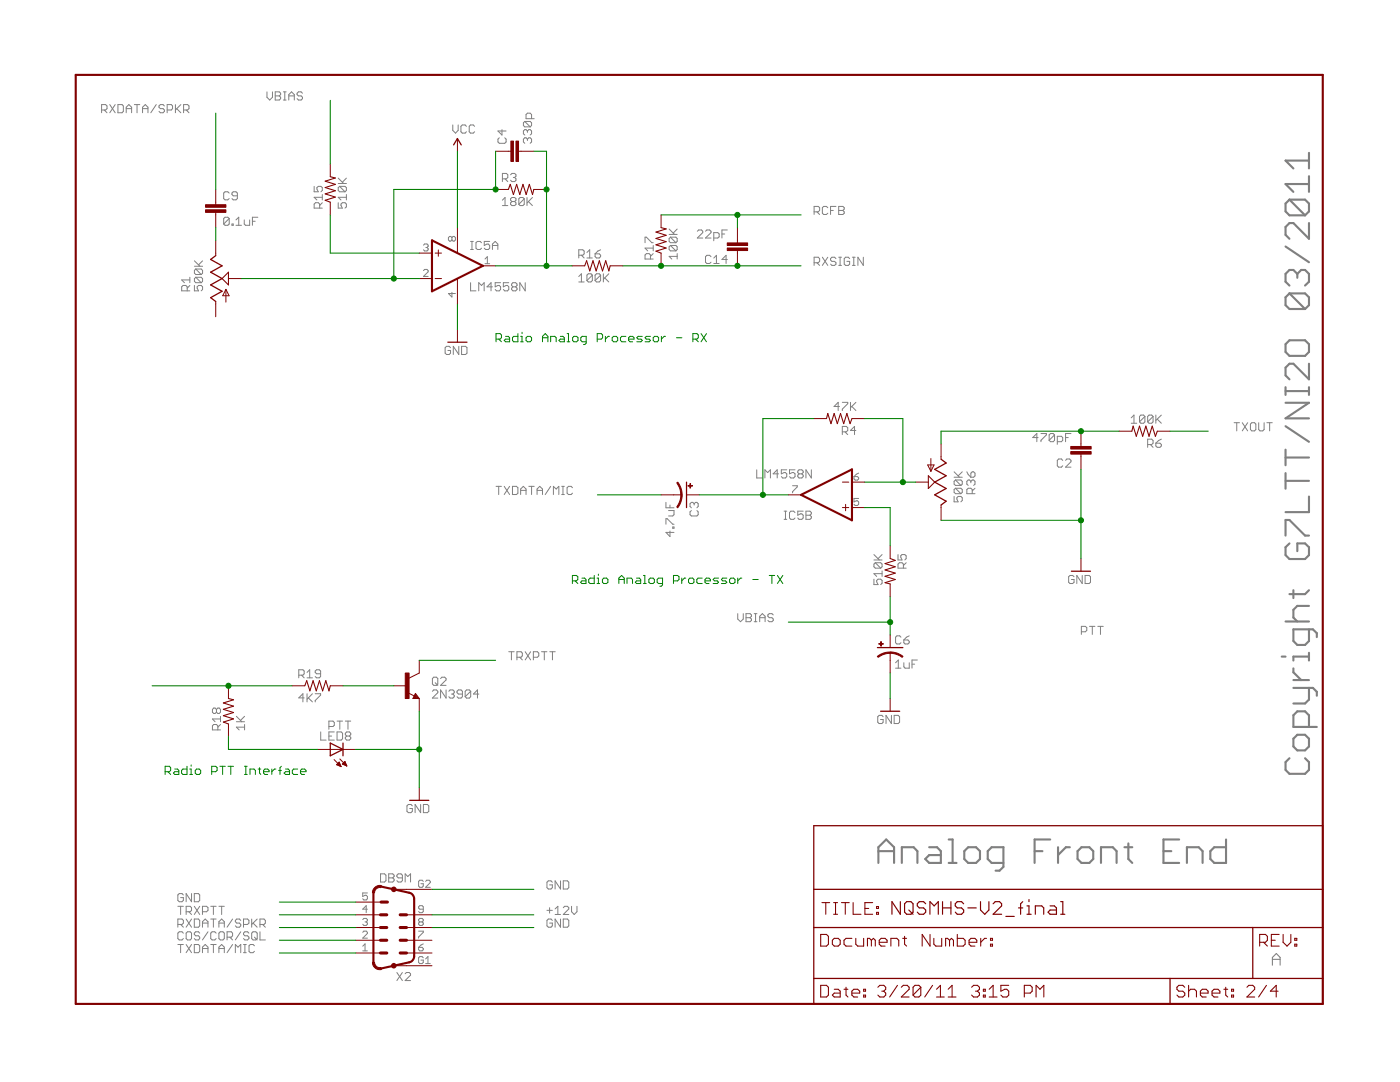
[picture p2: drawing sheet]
<svg xmlns="http://www.w3.org/2000/svg" width="279mm" height="216mm" viewBox="0 0 279 216" stroke-linecap="round" stroke-linejoin="round" font-family="sans-serif">
<g fill="#808080" stroke="#808080" stroke-width=".2">
<path d="M89.6 69.1l.3 .3z"/>
<path d="M89.1 69.1h.5z"/>
<path d="M89.1 69.1l-.3 .3z"/>
<path d="M88.8 69.4v1.1z"/>
<path d="M88.8 70.5l.3 .2z"/>
<path d="M89.1 70.7h.5z"/>
<path d="M89.6 70.7l.3-.2z"/>
<path d="M89.9 69.9v.6z"/>
<path d="M89.4 69.9h.5z"/>
<path d="M90.5 69.1v1.6z"/>
<path d="M90.5 69.1l1.1 1.6z"/>
<path d="M91.6 69.1v1.6z"/>
<path d="M92.1 69.1v1.6z"/>
<path d="M92.1 70.7h.8z"/>
<path d="M92.9 70.7l.3-.2z"/>
<path d="M93.2 69.4v1.1z"/>
<path d="M92.9 69.1l.3 .3z"/>
<path d="M92.1 69.1h.8z"/>
<path d="M67.5 40.4v1.1z"/>
<path d="M67.5 41.5h.8z"/>
<path d="M68 41l.3 .5z"/>
<path d="M68 40.7v.3z"/>
<path d="M68 40.7l.3-.3z"/>
<path d="M68.3 40.4h.6z"/>
<path d="M68.9 40.4l.2 .3z"/>
<path d="M69.1 40.7v.6z"/>
<path d="M68.9 41.5l.2-.2z"/>
<path d="M67.5 39.4l.5 .5z"/>
<path d="M67.5 39.4h1.6z"/>
<path d="M69.1 38.8v1.1z"/>
<path d="M67.8 38.3h1.1z"/>
<path d="M67.5 38l.3 .3z"/>
<path d="M67.5 37.4v.6z"/>
<path d="M67.5 37.4l.3-.2z"/>
<path d="M67.8 37.2h1.1z"/>
<path d="M68.9 37.2l.2 .2z"/>
<path d="M69.1 37.4v.6z"/>
<path d="M68.9 38.3l.2-.3z"/>
<path d="M67.8 37.2l1.1 1.1z"/>
<path d="M67.5 36.6h1.6z"/>
<path d="M67.5 35.5l1.1 1.1z"/>
<path d="M69.1 35.5l-.8 .9z"/>
<path d="M116 54.6l-.5 .6z"/>
<path d="M116 54.6v1.7z"/>
<path d="M115.5 56.3h1.1z"/>
<path d="M117.1 54.9v1.1z"/>
<path d="M117.4 54.6l-.3 .3z"/>
<path d="M117.4 54.6h.5z"/>
<path d="M117.9 54.6l.3 .3z"/>
<path d="M118.2 54.9v1.1z"/>
<path d="M118.2 56l-.3 .3z"/>
<path d="M117.4 56.3h.5z"/>
<path d="M117.1 56l.3 .3z"/>
<path d="M117.1 56l1.1-1.1z"/>
<path d="M118.8 54.9v1.1z"/>
<path d="M118.8 54.9l.2-.3z"/>
<path d="M119 54.6h.6z"/>
<path d="M119.6 54.6l.3 .3z"/>
<path d="M119.9 54.9v1.1z"/>
<path d="M119.9 56l-.3 .3z"/>
<path d="M119 56.3h.6z"/>
<path d="M118.8 56l.2 .3z"/>
<path d="M118.8 56l1.1-1.1z"/>
<path d="M120.4 54.6v1.7z"/>
<path d="M121.5 54.6l-1.1 1.1z"/>
<path d="M120.7 55.5l.8 .8z"/>
<path d="M133.5 51.2l.6 .5z"/>
<path d="M133.5 51.2h1.6z"/>
<path d="M135.1 50.6v1.1z"/>
<path d="M133.8 50.1h1.1z"/>
<path d="M133.5 49.8l.3 .3z"/>
<path d="M133.5 49.3v.5z"/>
<path d="M133.8 49l-.3 .3z"/>
<path d="M133.8 49h1.1z"/>
<path d="M134.9 49l.2 .3z"/>
<path d="M135.1 49.3v.5z"/>
<path d="M135.1 49.8l-.2 .3z"/>
<path d="M133.8 49l1.1 1.1z"/>
<path d="M133.8 48.4h1.1z"/>
<path d="M133.5 48.2l.3 .2z"/>
<path d="M133.5 47.6v.6z"/>
<path d="M133.8 47.3l-.3 .3z"/>
<path d="M133.8 47.3h1.1z"/>
<path d="M134.9 47.3l.2 .3z"/>
<path d="M135.1 47.6v.6z"/>
<path d="M135.1 48.2l-.2 .2z"/>
<path d="M133.8 47.3l1.1 1.1z"/>
<path d="M133.5 46.8h1.6z"/>
<path d="M133.5 45.7l1.1 1.1z"/>
<path d="M135.1 45.7l-.8 .8z"/>
<path d="M44.6 43.6v1.1z"/>
<path d="M44.6 43.6l.3-.3z"/>
<path d="M44.9 43.3h.6z"/>
<path d="M45.5 43.3l.2 .3z"/>
<path d="M45.7 43.6v1.1z"/>
<path d="M45.5 45l.2-.3z"/>
<path d="M44.9 45h.6z"/>
<path d="M44.6 44.7l.3 .3z"/>
<path d="M44.6 44.7l1.1-1.1z"/>
<path d="M46.3 44.7v.3z"/>
<path d="M46.3 44.7h.2z"/>
<path d="M46.5 44.7v.3z"/>
<path d="M46.3 45h.2z"/>
<path d="M47.1 43.9l.5-.6z"/>
<path d="M47.6 43.3v1.7z"/>
<path d="M47.1 45h1.1z"/>
<path d="M48.7 43.9v.8z"/>
<path d="M48.7 44.7l.3 .3z"/>
<path d="M49 45h.8z"/>
<path d="M49.8 43.9v1.1z"/>
<path d="M50.4 43.3v1.7z"/>
<path d="M50.4 43.3h1.1z"/>
<path d="M50.4 44.2h.5z"/>
<path d="M139.2 47.5h1z"/>
<path d="M139.2 47.5l1-1.1z"/>
<path d="M140.2 46.1v.3z"/>
<path d="M140 45.9l.2 .2z"/>
<path d="M139.4 45.9h.6z"/>
<path d="M139.2 46.1l.2-.2z"/>
<path d="M140.8 47.5h1.1z"/>
<path d="M140.8 47.5l1.1-1.1z"/>
<path d="M141.9 46.1v.3z"/>
<path d="M141.6 45.9l.3 .2z"/>
<path d="M141.1 45.9h.5z"/>
<path d="M140.8 46.1l.3-.2z"/>
<path d="M142.4 46.4v1.6z"/>
<path d="M142.4 46.4h.9z"/>
<path d="M143.3 46.4l.2 .3z"/>
<path d="M143.5 46.7v.5z"/>
<path d="M143.3 47.5l.2-.3z"/>
<path d="M142.4 47.5h.9z"/>
<path d="M144.1 45.9v1.6z"/>
<path d="M144.1 45.9h1.1z"/>
<path d="M144.1 46.7h.5z"/>
<path d="M100.3 39.9l.5-.5z"/>
<path d="M100.8 39.4v1.6z"/>
<path d="M100.3 41h1z"/>
<path d="M101.9 39.7l.3-.3z"/>
<path d="M102.2 39.4h.5z"/>
<path d="M102.7 39.4l.3 .3z"/>
<path d="M103 39.7v.2z"/>
<path d="M103 39.9l-.3 .3z"/>
<path d="M102.7 40.2l.3 .3z"/>
<path d="M103 40.5v.3z"/>
<path d="M103 40.8l-.3 .2z"/>
<path d="M102.2 41h.5z"/>
<path d="M101.9 40.8l.3 .2z"/>
<path d="M101.9 40.5v.3z"/>
<path d="M101.9 40.5l.3-.3z"/>
<path d="M101.9 39.9l.3 .3z"/>
<path d="M101.9 39.7v.2z"/>
<path d="M102.2 40.2h.5z"/>
<path d="M103.5 39.7v1.1z"/>
<path d="M103.5 39.7l.3-.3z"/>
<path d="M103.8 39.4h.5z"/>
<path d="M104.3 39.4l.3 .3z"/>
<path d="M104.6 39.7v1.1z"/>
<path d="M104.3 41l.3-.2z"/>
<path d="M103.8 41h.5z"/>
<path d="M103.5 40.8l.3 .2z"/>
<path d="M104.6 39.7l-1.1 1.1z"/>
<path d="M105.2 39.4v1.6z"/>
<path d="M105.2 40.5l1.1-1.1z"/>
<path d="M105.5 40.2l.8 .8z"/>
<path d="M104.5 28.3l.2 .3z"/>
<path d="M104.5 27.8v.5z"/>
<path d="M104.5 27.8l.2-.3z"/>
<path d="M104.7 27.5h.3z"/>
<path d="M105 27.5l.3 .3z"/>
<path d="M105.3 27.8v.2z"/>
<path d="M105.3 27.8l.2-.3z"/>
<path d="M105.5 27.5h.3z"/>
<path d="M105.8 27.5l.3 .3z"/>
<path d="M106.1 27.8v.5z"/>
<path d="M106.1 28.3l-.3 .3z"/>
<path d="M104.5 26.7l.2 .2z"/>
<path d="M104.5 26.1v.6z"/>
<path d="M104.5 26.1l.2-.2z"/>
<path d="M104.7 25.9h.3z"/>
<path d="M105 25.9l.3 .2z"/>
<path d="M105.3 26.1v.3z"/>
<path d="M105.3 26.1l.2-.2z"/>
<path d="M105.5 25.9h.3z"/>
<path d="M105.8 25.9l.3 .2z"/>
<path d="M106.1 26.1v.6z"/>
<path d="M105.8 26.9l.3-.2z"/>
<path d="M104.7 25.3h1.1z"/>
<path d="M104.5 25l.2 .3z"/>
<path d="M104.5 24.5v.5z"/>
<path d="M104.5 24.5l.2-.3z"/>
<path d="M104.7 24.2h1.1z"/>
<path d="M105.8 24.2l.3 .3z"/>
<path d="M106.1 24.5v.5z"/>
<path d="M106.1 25l-.3 .3z"/>
<path d="M104.7 24.2l1.1 1.1z"/>
<path d="M105 23.7h1.6z"/>
<path d="M105 22.9v.8z"/>
<path d="M105 22.9l.3-.3z"/>
<path d="M105.3 22.6h.5z"/>
<path d="M105.8 22.6l.3 .3z"/>
<path d="M106.1 22.9v.8z"/>
<path d="M90.4 24.9v1.1z"/>
<path d="M90.4 26l.5 .6z"/>
<path d="M91.4 26l-.5 .6z"/>
<path d="M91.4 24.9v1.1z"/>
<path d="M92.8 24.9l.3 .3z"/>
<path d="M92.3 24.9h.5z"/>
<path d="M92.3 24.9l-.3 .3z"/>
<path d="M92 25.2v1.1z"/>
<path d="M92 26.3l.3 .3z"/>
<path d="M92.3 26.6h.5z"/>
<path d="M93.1 26.3l-.3 .3z"/>
<path d="M94.4 24.9l.3 .3z"/>
<path d="M93.9 24.9h.5z"/>
<path d="M93.9 24.9l-.3 .3z"/>
<path d="M93.6 25.2v1.1z"/>
<path d="M93.6 26.3l.3 .3z"/>
<path d="M93.9 26.6h.5z"/>
<path d="M94.4 26.6l.3-.3z"/>
<path d="M38.8 57v1z"/>
<path d="M38.8 58h.8z"/>
<path d="M39.3 57.5l.3 .5z"/>
<path d="M39.3 57.2v.3z"/>
<path d="M39.3 57.2l.3-.2z"/>
<path d="M39.6 57h.6z"/>
<path d="M40.2 57l.2 .2z"/>
<path d="M40.4 57.2v.6z"/>
<path d="M40.4 57.8l-.2 .2z"/>
<path d="M39.1 56.4h1.1z"/>
<path d="M38.8 56.1l.3 .3z"/>
<path d="M38.8 55.6v.5z"/>
<path d="M38.8 55.6l.3-.3z"/>
<path d="M39.1 55.3h1.1z"/>
<path d="M40.2 55.3l.2 .3z"/>
<path d="M40.4 55.6v.5z"/>
<path d="M40.4 56.1l-.2 .3z"/>
<path d="M39.1 55.3l1.1 1.1z"/>
<path d="M39.1 54.8h1.1z"/>
<path d="M38.8 54.5l.3 .3z"/>
<path d="M38.8 54v.5z"/>
<path d="M38.8 54l.3-.3z"/>
<path d="M39.1 53.7h1.1z"/>
<path d="M40.2 53.7l.2 .3z"/>
<path d="M40.4 54v.5z"/>
<path d="M40.4 54.5l-.2 .3z"/>
<path d="M39.1 53.7l1.1 1.1z"/>
<path d="M38.8 53.1h1.6z"/>
<path d="M38.8 52l1.1 1.1z"/>
<path d="M39.6 52.9l.8-.9z"/>
<path d="M86.3 139.3h1.1z"/>
<path d="M86.3 139.3l1.1-1.1z"/>
<path d="M87.4 137.9v.3z"/>
<path d="M87.1 137.7l.3 .2z"/>
<path d="M86.6 137.7h.5z"/>
<path d="M86.6 137.7l-.3 .2z"/>
<path d="M87.9 137.7v1.6z"/>
<path d="M87.9 137.7l1.1 1.6z"/>
<path d="M89 137.7v1.6z"/>
<path d="M89.8 137.7l-.2 .2z"/>
<path d="M89.8 137.7h.6z"/>
<path d="M90.4 137.7l.3 .2z"/>
<path d="M90.7 137.9v.3z"/>
<path d="M90.7 138.2l-.3 .3z"/>
<path d="M90.1 138.5h.3z"/>
<path d="M90.4 138.5l.3 .3z"/>
<path d="M90.7 138.8v.2z"/>
<path d="M90.4 139.3l.3-.3z"/>
<path d="M89.8 139.3h.6z"/>
<path d="M89.6 139l.2 .3z"/>
<path d="M91.2 139l.3 .3z"/>
<path d="M91.5 139.3h.5z"/>
<path d="M92 139.3l.3-.3z"/>
<path d="M92.3 137.9v1.1z"/>
<path d="M92 137.7l.3 .2z"/>
<path d="M91.5 137.7h.5z"/>
<path d="M91.5 137.7l-.3 .2z"/>
<path d="M91.2 137.9v.3z"/>
<path d="M91.2 138.2l.3 .3z"/>
<path d="M91.5 138.5h.8z"/>
<path d="M92.8 137.9v1.1z"/>
<path d="M92.8 137.9l.3-.2z"/>
<path d="M93.1 137.7h.6z"/>
<path d="M93.7 137.7l.2 .2z"/>
<path d="M93.9 137.9v1.1z"/>
<path d="M93.9 139l-.2 .3z"/>
<path d="M93.1 139.3h.6z"/>
<path d="M92.8 139l.3 .3z"/>
<path d="M92.8 139l1.1-1.1z"/>
<path d="M95.3 137.7v1.6z"/>
<path d="M95.3 137.7l-.8 .8z"/>
<path d="M94.5 138.5h1.1z"/>
<path d="M65.6 143.9v1.6z"/>
<path d="M65.6 143.9h.9z"/>
<path d="M66.5 143.9l.2 .3z"/>
<path d="M66.7 144.2v.5z"/>
<path d="M66.5 145l.2-.3z"/>
<path d="M65.6 145h.9z"/>
<path d="M67.8 143.9v1.6z"/>
<path d="M67.3 143.9h1.1z"/>
<path d="M69.4 143.9v1.6z"/>
<path d="M68.9 143.9h1.1z"/>
<path d="M82 160.5l.3 .3z"/>
<path d="M81.5 160.5h.5z"/>
<path d="M81.5 160.5l-.3 .3z"/>
<path d="M81.2 160.8v1.1z"/>
<path d="M81.2 161.9l.3 .3z"/>
<path d="M81.5 162.2h.5z"/>
<path d="M82 162.2l.3-.3z"/>
<path d="M82.3 161.3v.6z"/>
<path d="M81.8 161.3h.5z"/>
<path d="M82.8 160.5v1.7z"/>
<path d="M82.8 160.5l1.1 1.7z"/>
<path d="M83.9 160.5v1.7z"/>
<path d="M84.5 160.5v1.7z"/>
<path d="M84.5 162.2h.8z"/>
<path d="M85.3 162.2l.3-.3z"/>
<path d="M85.6 160.8v1.1z"/>
<path d="M85.3 160.5l.3 .3z"/>
<path d="M84.5 160.5h.8z"/>
<path d="M47.2 145.1l.5 .5z"/>
<path d="M47.2 145.1h1.6z"/>
<path d="M48.8 144.6v1z"/>
<path d="M47.2 144h1.6z"/>
<path d="M47.2 142.9l1.1 1.1z"/>
<path d="M48 143.7l.8-.8z"/>
<path d="M60.5 138.4v1.7z"/>
<path d="M60.5 138.4l-.9 .9z"/>
<path d="M59.6 139.3h1.1z"/>
<path d="M61.3 138.4v1.7z"/>
<path d="M62.4 138.4l-1.1 1.1z"/>
<path d="M61.5 139.3l.9 .8z"/>
<path d="M62.9 138.4h1.1z"/>
<path d="M64 138.4v.3z"/>
<path d="M62.9 139.8l1.1-1.1z"/>
<path d="M62.9 139.8v.3z"/>
<path d="M75.9 174.4v1.6z"/>
<path d="M75.9 176h.8z"/>
<path d="M76.7 176l.3-.3z"/>
<path d="M77 174.6v1.1z"/>
<path d="M76.7 174.4l.3 .2z"/>
<path d="M75.9 174.4h.8z"/>
<path d="M77.6 174.4v1.6z"/>
<path d="M77.6 174.4h.8z"/>
<path d="M78.4 174.4l.3 .2z"/>
<path d="M78.7 174.6v.3z"/>
<path d="M78.7 174.9l-.3 .3z"/>
<path d="M78.4 175.2l.3 .2z"/>
<path d="M78.7 175.4v.3z"/>
<path d="M78.4 176l.3-.3z"/>
<path d="M77.6 176h.8z"/>
<path d="M77.6 175.2h.8z"/>
<path d="M79.2 175.7l.3 .3z"/>
<path d="M79.5 176h.5z"/>
<path d="M80 176l.3-.3z"/>
<path d="M80.3 174.6v1.1z"/>
<path d="M80 174.4l.3 .2z"/>
<path d="M79.5 174.4h.5z"/>
<path d="M79.5 174.4l-.3 .2z"/>
<path d="M79.2 174.6v.3z"/>
<path d="M79.2 174.9l.3 .3z"/>
<path d="M79.5 175.2h.8z"/>
<path d="M80.9 174.4v1.6z"/>
<path d="M80.9 174.4l.5 .5z"/>
<path d="M81.4 174.9l.5-.5z"/>
<path d="M81.9 174.4v1.6z"/>
<path d="M132.9 106.2h1.6z"/>
<path d="M132.9 106.2l.8 .9z"/>
<path d="M133.7 106v1.1z"/>
<path d="M134.3 105.4h.2z"/>
<path d="M134.3 105.2v.2z"/>
<path d="M134.3 105.2h.2z"/>
<path d="M134.5 105.2v.2z"/>
<path d="M132.9 103.5v1.1z"/>
<path d="M132.9 103.5h.3z"/>
<path d="M133.2 103.5l1.1 1.1z"/>
<path d="M134.3 104.6h.2z"/>
<path d="M133.4 103h.9z"/>
<path d="M134.3 103l.2-.3z"/>
<path d="M134.5 101.9v.8z"/>
<path d="M133.4 101.9h1.1z"/>
<path d="M132.9 101.3h1.6z"/>
<path d="M132.9 100.2v1.1z"/>
<path d="M133.7 100.8v.5z"/>
<path d="M167.3 80.3v1.6z"/>
<path d="M167.3 80.3l-.8 .8z"/>
<path d="M166.5 81.1h1z"/>
<path d="M168.1 80.3h1.1z"/>
<path d="M169.2 80.3v.3z"/>
<path d="M169.2 80.6l-1.1 1z"/>
<path d="M168.1 81.6v.3z"/>
<path d="M169.7 80.3v1.6z"/>
<path d="M170.8 80.3l-1.1 1.1z"/>
<path d="M170 81.1l.8 .8z"/>
<path d="M214.1 114.8l.3 .3z"/>
<path d="M213.5 114.8h.6z"/>
<path d="M213.3 115.1l.2-.3z"/>
<path d="M213.3 115.1v1.1z"/>
<path d="M213.3 116.2l.2 .2z"/>
<path d="M213.5 116.4h.6z"/>
<path d="M214.1 116.4l.3-.2z"/>
<path d="M214.4 115.6v.6z"/>
<path d="M213.8 115.6h.6z"/>
<path d="M214.9 114.8v1.6z"/>
<path d="M214.9 114.8l1.1 1.6z"/>
<path d="M216 114.8v1.6z"/>
<path d="M216.6 114.8v1.6z"/>
<path d="M216.6 116.4h.8z"/>
<path d="M217.4 116.4l.2-.2z"/>
<path d="M217.6 115.1v1.1z"/>
<path d="M217.4 114.8l.2 .3z"/>
<path d="M216.6 114.8h.8z"/>
<path d="M174.4 115.6v1z"/>
<path d="M174.4 116.6h.8z"/>
<path d="M175 116.1l.2 .5z"/>
<path d="M175 115.8v.3z"/>
<path d="M175 115.8l.2-.2z"/>
<path d="M175.2 115.6h.6z"/>
<path d="M175.8 115.6l.2 .2z"/>
<path d="M176 115.8v.6z"/>
<path d="M176 116.4l-.2 .2z"/>
<path d="M174.4 114.5l.6 .5z"/>
<path d="M174.4 114.5h1.6z"/>
<path d="M176 113.9v1.1z"/>
<path d="M174.7 113.4h1.1z"/>
<path d="M174.4 113.1l.3 .3z"/>
<path d="M174.4 112.6v.5z"/>
<path d="M174.4 112.6l.3-.3z"/>
<path d="M174.7 112.3h1.1z"/>
<path d="M175.8 112.3l.2 .3z"/>
<path d="M176 112.6v.5z"/>
<path d="M176 113.1l-.2 .3z"/>
<path d="M174.7 112.3l1.1 1.1z"/>
<path d="M174.4 111.7h1.6z"/>
<path d="M174.4 110.7l1.1 1z"/>
<path d="M175.2 111.5l.8-.8z"/>
<path d="M178.7 132.2l.6-.5z"/>
<path d="M179.3 131.7v1.6z"/>
<path d="M178.7 133.3h1.1z"/>
<path d="M180.4 132.2v.9z"/>
<path d="M180.4 133.1l.2 .2z"/>
<path d="M180.6 133.3h.9z"/>
<path d="M181.5 132.2v1.1z"/>
<path d="M182 131.7v1.6z"/>
<path d="M182 131.7h1.1z"/>
<path d="M182 132.5h.5z"/>
<path d="M176 142.7l.3 .3z"/>
<path d="M175.4 142.7h.6z"/>
<path d="M175.4 142.7l-.2 .3z"/>
<path d="M175.2 143v1.1z"/>
<path d="M175.2 144.1l.2 .3z"/>
<path d="M175.4 144.4h.6z"/>
<path d="M176.3 144.1l-.3 .3z"/>
<path d="M176.3 143.6v.5z"/>
<path d="M175.7 143.6h.6z"/>
<path d="M176.8 142.7v1.7z"/>
<path d="M176.8 142.7l1.1 1.7z"/>
<path d="M177.9 142.7v1.7z"/>
<path d="M178.5 142.7v1.7z"/>
<path d="M178.5 144.4h.8z"/>
<path d="M179.3 144.4l.2-.3z"/>
<path d="M179.5 143v1.1z"/>
<path d="M179.3 142.7l.2 .3z"/>
<path d="M178.5 142.7h.8z"/>
<path d="M206.9 86.5v1.6z"/>
<path d="M206.1 87.3l.8-.8z"/>
<path d="M206.1 87.3h1.1z"/>
<path d="M207.7 86.5h1.1z"/>
<path d="M208.8 86.5v.3z"/>
<path d="M208.8 86.8l-1.1 1.1z"/>
<path d="M207.7 87.9v.2z"/>
<path d="M209.4 86.8v1.1z"/>
<path d="M209.7 86.5l-.3 .3z"/>
<path d="M209.7 86.5h.5z"/>
<path d="M210.2 86.5l.3 .3z"/>
<path d="M210.5 86.8v1.1z"/>
<path d="M210.5 87.9l-.3 .2z"/>
<path d="M209.7 88.1h.5z"/>
<path d="M209.4 87.9l.3 .2z"/>
<path d="M209.4 87.9l1.1-1.1z"/>
<path d="M211 87.1v1.6z"/>
<path d="M211 87.1h.8z"/>
<path d="M211.8 87.1l.3 .2z"/>
<path d="M212.1 87.3v.6z"/>
<path d="M212.1 87.9l-.3 .2z"/>
<path d="M211 88.1h.8z"/>
<path d="M212.7 86.5v1.6z"/>
<path d="M212.7 86.5h1z"/>
<path d="M212.7 87.3h.5z"/>
<path d="M225.8 83.4l.5-.6z"/>
<path d="M226.3 82.8v1.7z"/>
<path d="M225.8 84.5h1.1z"/>
<path d="M227.4 83.1v1.1z"/>
<path d="M227.4 83.1l.3-.3z"/>
<path d="M227.7 82.8h.5z"/>
<path d="M228.2 82.8l.3 .3z"/>
<path d="M228.5 83.1v1.1z"/>
<path d="M228.5 84.2l-.3 .3z"/>
<path d="M227.7 84.5h.5z"/>
<path d="M227.4 84.2l.3 .3z"/>
<path d="M227.4 84.2l1.1-1.1z"/>
<path d="M229 83.1v1.1z"/>
<path d="M229 83.1l.3-.3z"/>
<path d="M229.3 82.8h.5z"/>
<path d="M229.8 82.8l.3 .3z"/>
<path d="M230.1 83.1v1.1z"/>
<path d="M229.8 84.5l.3-.3z"/>
<path d="M229.3 84.5h.5z"/>
<path d="M229 84.2l.3 .3z"/>
<path d="M229 84.2l1.1-1.1z"/>
<path d="M230.7 82.8v1.7z"/>
<path d="M230.7 83.9l1.1-1.1z"/>
<path d="M230.9 83.6l.9 .9z"/>
<path d="M190.4 99.1v1z"/>
<path d="M190.4 100.1h.8z"/>
<path d="M191 99.6l.2 .5z"/>
<path d="M191 99.3v.3z"/>
<path d="M191.2 99.1l-.2 .2z"/>
<path d="M191.2 99.1h.6z"/>
<path d="M191.8 99.1l.2 .2z"/>
<path d="M192 99.3v.6z"/>
<path d="M192 99.9l-.2 .2z"/>
<path d="M190.7 98.5h1.1z"/>
<path d="M190.4 98.2l.3 .3z"/>
<path d="M190.4 97.7v.5z"/>
<path d="M190.4 97.7l.3-.3z"/>
<path d="M190.7 97.4h1.1z"/>
<path d="M191.8 97.4l.2 .3z"/>
<path d="M192 97.7v.5z"/>
<path d="M192 98.2l-.2 .3z"/>
<path d="M190.7 97.4l1.1 1.1z"/>
<path d="M190.7 96.9h1.1z"/>
<path d="M190.4 96.6l.3 .3z"/>
<path d="M190.4 96.1v.5z"/>
<path d="M190.4 96.1l.3-.3z"/>
<path d="M190.7 95.8h1.1z"/>
<path d="M191.8 95.8l.2 .3z"/>
<path d="M192 96.1v.5z"/>
<path d="M191.8 96.9l.2-.3z"/>
<path d="M190.7 95.8l1.1 1.1z"/>
<path d="M190.4 95.2h1.6z"/>
<path d="M190.4 94.1l1.1 1.1z"/>
<path d="M191.2 95l.8-.9z"/>
<path d="M93.9 56.4v1.6z"/>
<path d="M93.9 58h1.1z"/>
<path d="M95.5 56.4v1.6z"/>
<path d="M95.5 56.4l.6 .6z"/>
<path d="M96.6 56.4l-.5 .6z"/>
<path d="M96.6 56.4v1.6z"/>
<path d="M98 56.4v1.6z"/>
<path d="M98 56.4l-.8 .8z"/>
<path d="M97.2 57.2h1.1z"/>
<path d="M98.8 56.4h1.1z"/>
<path d="M98.8 56.4v.8z"/>
<path d="M98.8 57.2l.6-.2z"/>
<path d="M99.4 57h.2z"/>
<path d="M99.6 57l.3 .2z"/>
<path d="M99.9 57.2v.6z"/>
<path d="M99.9 57.8l-.3 .2z"/>
<path d="M99.1 58h.5z"/>
<path d="M98.8 57.8l.3 .2z"/>
<path d="M100.5 56.4h1z"/>
<path d="M100.5 56.4v.8z"/>
<path d="M100.5 57.2l.5-.2z"/>
<path d="M101 57h.3z"/>
<path d="M101.3 57l.2 .2z"/>
<path d="M101.5 57.2v.6z"/>
<path d="M101.5 57.8l-.2 .2z"/>
<path d="M100.7 58h.6z"/>
<path d="M100.5 57.8l.2 .2z"/>
<path d="M102.4 56.4l-.3 .3z"/>
<path d="M102.4 56.4h.5z"/>
<path d="M102.9 56.4l.3 .3z"/>
<path d="M103.2 56.7v.3z"/>
<path d="M103.2 57l-.3 .2z"/>
<path d="M102.9 57.2l.3 .3z"/>
<path d="M103.2 57.5v.3z"/>
<path d="M103.2 57.8l-.3 .2z"/>
<path d="M102.4 58h.5z"/>
<path d="M102.1 57.8l.3 .2z"/>
<path d="M102.1 57.5v.3z"/>
<path d="M102.4 57.2l-.3 .3z"/>
<path d="M102.1 57l.3 .2z"/>
<path d="M102.1 56.7v.3z"/>
<path d="M102.4 57.2h.5z"/>
<path d="M103.7 56.4v1.6z"/>
<path d="M103.7 56.4l1.1 1.6z"/>
<path d="M104.8 56.4v1.6z"/>
<path d="M151 93.7v1.7z"/>
<path d="M151 95.4h1.1z"/>
<path d="M152.7 93.7v1.7z"/>
<path d="M152.7 93.7l.5 .6z"/>
<path d="M153.8 93.7l-.6 .6z"/>
<path d="M153.8 93.7v1.7z"/>
<path d="M155.1 93.7v1.7z"/>
<path d="M155.1 93.7l-.8 .8z"/>
<path d="M154.3 94.5h1.1z"/>
<path d="M155.9 93.7h1.1z"/>
<path d="M155.9 93.7v.8z"/>
<path d="M155.9 94.5l.6-.2z"/>
<path d="M156.5 94.3h.2z"/>
<path d="M156.7 94.3l.3 .2z"/>
<path d="M157 94.5v.6z"/>
<path d="M156.7 95.4l.3-.3z"/>
<path d="M156.2 95.4h.5z"/>
<path d="M155.9 95.1l.3 .3z"/>
<path d="M157.6 93.7h1.1z"/>
<path d="M157.6 93.7v.8z"/>
<path d="M157.6 94.5l.5-.2z"/>
<path d="M158.1 94.3h.3z"/>
<path d="M158.4 94.3l.3 .2z"/>
<path d="M158.7 94.5v.6z"/>
<path d="M158.7 95.1l-.3 .3z"/>
<path d="M157.8 95.4h.6z"/>
<path d="M157.6 95.1l.2 .3z"/>
<path d="M159.5 93.7l-.3 .3z"/>
<path d="M159.5 93.7h.5z"/>
<path d="M160 93.7l.3 .3z"/>
<path d="M160.3 94v.3z"/>
<path d="M160 94.5l.3-.2z"/>
<path d="M160 94.5l.3 .3z"/>
<path d="M160.3 94.8v.3z"/>
<path d="M160.3 95.1l-.3 .3z"/>
<path d="M159.5 95.4h.5z"/>
<path d="M159.2 95.1l.3 .3z"/>
<path d="M159.2 94.8v.3z"/>
<path d="M159.5 94.5l-.3 .3z"/>
<path d="M159.2 94.3l.3 .2z"/>
<path d="M159.2 94v.3z"/>
<path d="M159.5 94.5h.5z"/>
<path d="M160.8 93.7v1.7z"/>
<path d="M160.8 93.7l1.1 1.7z"/>
<path d="M161.9 93.7v1.7z"/>
<path d="M62.7 41.5h1.6z"/>
<path d="M62.7 40.7v.8z"/>
<path d="M62.7 40.7l.3-.3z"/>
<path d="M63 40.4h.5z"/>
<path d="M63.5 40.4l.3 .3z"/>
<path d="M63.8 40.7v.8z"/>
<path d="M64.3 40.4l-.5 .6z"/>
<path d="M62.7 39.4l.5 .5z"/>
<path d="M62.7 39.4h1.6z"/>
<path d="M64.3 38.8v1.1z"/>
<path d="M62.7 37.2v1.1z"/>
<path d="M62.7 38.3h.8z"/>
<path d="M63.2 37.7l.3 .6z"/>
<path d="M63.2 37.4v.3z"/>
<path d="M63.2 37.4l.3-.2z"/>
<path d="M63.5 37.2h.5z"/>
<path d="M64 37.2l.3 .2z"/>
<path d="M64.3 37.4v.6z"/>
<path d="M64.3 38l-.3 .3z"/>
<path d="M115.5 49.8v1.7z"/>
<path d="M115.5 49.8h.8z"/>
<path d="M116.3 49.8l.3 .3z"/>
<path d="M116.6 50.1v.6z"/>
<path d="M116.6 50.7l-.3 .2z"/>
<path d="M115.5 50.9h.8z"/>
<path d="M116 50.9l.6 .6z"/>
<path d="M117.1 50.4l.6-.6z"/>
<path d="M117.7 49.8v1.7z"/>
<path d="M117.1 51.5h1.1z"/>
<path d="M119.3 50.1l.6-.3z"/>
<path d="M119.3 50.1l-.5 .6z"/>
<path d="M118.8 50.7v.5z"/>
<path d="M118.8 51.2l.2 .3z"/>
<path d="M119 51.5h.6z"/>
<path d="M119.9 51.2l-.3 .3z"/>
<path d="M119.9 50.9v.3z"/>
<path d="M119.6 50.7l.3 .2z"/>
<path d="M118.8 50.7h.8z"/>
<path d="M128.7 51.7h1.7z"/>
<path d="M128.7 50.9v.8z"/>
<path d="M128.7 50.9l.3-.3z"/>
<path d="M129 50.6h.5z"/>
<path d="M129.5 50.6l.3 .3z"/>
<path d="M129.8 50.9v.8z"/>
<path d="M130.4 50.6l-.6 .6z"/>
<path d="M128.7 49.5l.6 .6z"/>
<path d="M128.7 49.5h1.7z"/>
<path d="M130.4 49v1.1z"/>
<path d="M128.7 47.3v1.1z"/>
<path d="M128.7 47.3h.3z"/>
<path d="M129 47.3l1.1 1.1z"/>
<path d="M130.1 48.4h.3z"/>
<path d="M45.5 38.3l.2 .2z"/>
<path d="M44.9 38.3h.6z"/>
<path d="M44.6 38.5l.3-.2z"/>
<path d="M44.6 38.5v1.1z"/>
<path d="M44.6 39.6l.3 .3z"/>
<path d="M44.9 39.9h.6z"/>
<path d="M45.5 39.9l.2-.3z"/>
<path d="M46.3 39.6l.2 .3z"/>
<path d="M46.5 39.9h.6z"/>
<path d="M47.1 39.9l.3-.3z"/>
<path d="M47.4 38.5v1.1z"/>
<path d="M47.1 38.3l.3 .2z"/>
<path d="M46.5 38.3h.6z"/>
<path d="M46.5 38.3l-.2 .2z"/>
<path d="M46.3 38.5v.3z"/>
<path d="M46.3 38.8l.2 .3z"/>
<path d="M46.5 39.1h.9z"/>
<path d="M141.6 50.9l.3 .3z"/>
<path d="M141.1 50.9h.5z"/>
<path d="M141.1 50.9l-.3 .3z"/>
<path d="M140.8 51.2v1.1z"/>
<path d="M140.8 52.3l.3 .3z"/>
<path d="M141.1 52.6h.5z"/>
<path d="M141.6 52.6l.3-.3z"/>
<path d="M143 50.9l-.6 .6z"/>
<path d="M143 50.9v1.7z"/>
<path d="M142.4 52.6h1.1z"/>
<path d="M144.9 50.9v1.7z"/>
<path d="M144.1 51.8l.8-.9z"/>
<path d="M144.1 51.8h1.1z"/>
<path d="M100.3 34.6v1.6z"/>
<path d="M100.3 34.6h.8z"/>
<path d="M101.1 34.6l.2 .3z"/>
<path d="M101.3 34.9v.5z"/>
<path d="M101.3 35.4l-.2 .3z"/>
<path d="M100.3 35.7h.8z"/>
<path d="M100.8 35.7l.5 .5z"/>
<path d="M101.9 34.9l.3-.3z"/>
<path d="M102.2 34.6h.5z"/>
<path d="M102.7 34.6l.3 .3z"/>
<path d="M103 34.9v.3z"/>
<path d="M103 35.2l-.3 .2z"/>
<path d="M102.4 35.4h.3z"/>
<path d="M102.7 35.4l.3 .3z"/>
<path d="M103 35.7v.3z"/>
<path d="M103 36l-.3 .2z"/>
<path d="M102.2 36.2h.5z"/>
<path d="M101.9 36l.3 .2z"/>
<path d="M99.7 27.5l-.3 .3z"/>
<path d="M99.4 27.8v.5z"/>
<path d="M99.4 28.3l.3 .3z"/>
<path d="M99.7 28.6h1z"/>
<path d="M101 28.3l-.3 .3z"/>
<path d="M101 27.8v.5z"/>
<path d="M100.7 27.5l.3 .3z"/>
<path d="M99.4 26.1h1.6z"/>
<path d="M99.4 26.1l.8 .8z"/>
<path d="M100.2 25.9v1z"/>
<path d="M36.3 58h1.6z"/>
<path d="M36.3 57.2v.8z"/>
<path d="M36.3 57.2l.2-.2z"/>
<path d="M36.5 57h.6z"/>
<path d="M37.1 57l.3 .2z"/>
<path d="M37.4 57.2v.8z"/>
<path d="M37.9 57l-.5 .5z"/>
<path d="M36.3 55.9l.5 .5z"/>
<path d="M36.3 55.9h1.6z"/>
<path d="M37.9 55.3v1.1z"/>
<path d="M86.3 135.4v1.1z"/>
<path d="M86.6 135.1l-.3 .3z"/>
<path d="M86.6 135.1h.5z"/>
<path d="M87.1 135.1l.3 .3z"/>
<path d="M87.4 135.4v1.1z"/>
<path d="M87.4 136.5l-.3 .3z"/>
<path d="M86.6 136.8h.5z"/>
<path d="M86.3 136.5l.3 .3z"/>
<path d="M86.8 136.2l.6 .6z"/>
<path d="M87.9 136.8h1.1z"/>
<path d="M87.9 136.8l1.1-1.1z"/>
<path d="M89 135.4v.3z"/>
<path d="M88.8 135.1l.2 .3z"/>
<path d="M88.2 135.1h.6z"/>
<path d="M88.2 135.1l-.3 .3z"/>
<path d="M64 146v1.7z"/>
<path d="M64 147.7h1.1z"/>
<path d="M65.6 146h1.1z"/>
<path d="M65.6 146v1.7z"/>
<path d="M65.6 147.7h1.1z"/>
<path d="M65.6 146.9h.6z"/>
<path d="M67.3 146v1.7z"/>
<path d="M67.3 147.7h.8z"/>
<path d="M68.1 147.7l.3-.3z"/>
<path d="M68.4 146.3v1.1z"/>
<path d="M68.1 146l.3 .3z"/>
<path d="M67.3 146h.8z"/>
<path d="M69.2 146l-.3 .3z"/>
<path d="M69.2 146h.5z"/>
<path d="M69.7 146l.3 .3z"/>
<path d="M70 146.3v.3z"/>
<path d="M70 146.6l-.3 .3z"/>
<path d="M69.7 146.9l.3 .2z"/>
<path d="M70 147.1v.3z"/>
<path d="M69.7 147.7l.3-.3z"/>
<path d="M69.2 147.7h.5z"/>
<path d="M68.9 147.4l.3 .3z"/>
<path d="M68.9 147.1v.3z"/>
<path d="M68.9 147.1l.3-.2z"/>
<path d="M68.9 146.6l.3 .3z"/>
<path d="M68.9 146.3v.3z"/>
<path d="M69.2 146.9h.5z"/>
<path d="M42.4 145.6h1.6z"/>
<path d="M42.4 144.8v.8z"/>
<path d="M42.7 144.6l-.3 .2z"/>
<path d="M42.7 144.6h.5z"/>
<path d="M43.2 144.6l.3 .2z"/>
<path d="M43.5 144.8v.8z"/>
<path d="M43.5 145.1l.5-.5z"/>
<path d="M42.4 143.5l.5 .5z"/>
<path d="M42.4 143.5h1.6z"/>
<path d="M44 142.9v1.1z"/>
<path d="M42.4 142.1l.3 .3z"/>
<path d="M42.4 141.6v.5z"/>
<path d="M42.7 141.3l-.3 .3z"/>
<path d="M42.7 141.3h.2z"/>
<path d="M42.9 141.3l.3 .3z"/>
<path d="M43.5 141.3l-.3 .3z"/>
<path d="M43.5 141.3h.3z"/>
<path d="M43.8 141.3l.2 .3z"/>
<path d="M44 141.6v.5z"/>
<path d="M44 142.1l-.2 .3z"/>
<path d="M43.5 142.4h.3z"/>
<path d="M43.2 142.1l.3 .3z"/>
<path d="M42.9 142.4l.3-.3z"/>
<path d="M42.7 142.4h.2z"/>
<path d="M43.2 141.6v.5z"/>
<path d="M59.6 133.6v1.7z"/>
<path d="M59.6 133.6h.9z"/>
<path d="M60.5 133.6l.2 .3z"/>
<path d="M60.7 133.9v.5z"/>
<path d="M60.7 134.4l-.2 .3z"/>
<path d="M59.6 134.7h.9z"/>
<path d="M60.2 134.7l.5 .6z"/>
<path d="M61.3 134.2l.5-.6z"/>
<path d="M61.8 133.6v1.7z"/>
<path d="M61.3 135.3h1.1z"/>
<path d="M62.9 135l.3 .3z"/>
<path d="M63.2 135.3h.5z"/>
<path d="M63.7 135.3l.3-.3z"/>
<path d="M64 133.9v1.1z"/>
<path d="M63.7 133.6l.3 .3z"/>
<path d="M63.2 133.6h.5z"/>
<path d="M62.9 133.9l.3-.3z"/>
<path d="M62.9 133.9v.3z"/>
<path d="M62.9 134.2l.3 .2z"/>
<path d="M63.2 134.4h.8z"/>
<path d="M72.9 188.3l-.5 .5z"/>
<path d="M72.9 188.3v1.4z"/>
<path d="M72.4 189.7h.9z"/>
<path d="M84 188.6l.5-.3z"/>
<path d="M84 188.6l-.5 .4z"/>
<path d="M83.5 189v.5z"/>
<path d="M83.5 189.5l.3 .2z"/>
<path d="M83.8 189.7h.4z"/>
<path d="M84.2 189.7l.3-.2z"/>
<path d="M84.5 189.3v.2z"/>
<path d="M84.2 189l.3 .3z"/>
<path d="M83.5 189h.7z"/>
<path d="M72.4 187.2h.9z"/>
<path d="M72.4 187.2l.9-.9z"/>
<path d="M73.3 186v.3z"/>
<path d="M73.1 185.8l.2 .2z"/>
<path d="M72.6 185.8h.5z"/>
<path d="M72.6 185.8l-.2 .2z"/>
<path d="M83.5 185.8h1z"/>
<path d="M84.5 185.8v.2z"/>
<path d="M84.5 186l-1 1z"/>
<path d="M83.5 187v.2z"/>
<path d="M72.4 183.5l.2-.2z"/>
<path d="M72.6 183.3h.5z"/>
<path d="M73.1 183.3l.2 .2z"/>
<path d="M73.3 183.5v.2z"/>
<path d="M73.3 183.7l-.2 .3z"/>
<path d="M72.9 184h.2z"/>
<path d="M73.1 184l.2 .2z"/>
<path d="M73.3 184.2v.2z"/>
<path d="M73.3 184.4l-.2 .3z"/>
<path d="M72.6 184.7h.5z"/>
<path d="M72.4 184.4l.2 .3z"/>
<path d="M83.5 183.5l.3-.2z"/>
<path d="M83.8 183.3h.4z"/>
<path d="M84.2 183.3l.3 .2z"/>
<path d="M84.5 183.5v.2z"/>
<path d="M84.5 183.7l-.3 .3z"/>
<path d="M84.2 184l.3 .2z"/>
<path d="M84.5 184.2v.2z"/>
<path d="M84.5 184.4l-.3 .3z"/>
<path d="M83.8 184.7h.4z"/>
<path d="M83.5 184.4l.3 .3z"/>
<path d="M83.5 184.2v.2z"/>
<path d="M83.5 184.2l.3-.2z"/>
<path d="M83.5 183.7l.3 .3z"/>
<path d="M83.5 183.5v.2z"/>
<path d="M83.8 184h.4z"/>
<path d="M73.1 180.7v1.4z"/>
<path d="M73.1 180.7l-.7 .7z"/>
<path d="M72.4 181.4h.9z"/>
<path d="M83.5 181.9l.3 .2z"/>
<path d="M83.8 182.1h.4z"/>
<path d="M84.2 182.1l.3-.2z"/>
<path d="M84.5 181v.9z"/>
<path d="M84.2 180.7l.3 .3z"/>
<path d="M83.8 180.7h.4z"/>
<path d="M83.8 180.7l-.3 .3z"/>
<path d="M83.5 181v.2z"/>
<path d="M83.5 181.2l.3 .2z"/>
<path d="M83.8 181.4h.7z"/>
<path d="M72.4 178.2h.9z"/>
<path d="M72.4 178.2v.7z"/>
<path d="M72.4 178.9l.5-.3z"/>
<path d="M72.9 178.6h.2z"/>
<path d="M73.1 178.6l.2 .3z"/>
<path d="M73.3 178.9v.4z"/>
<path d="M73.3 179.3l-.2 .3z"/>
<path d="M72.6 179.6h.5z"/>
<path d="M72.4 179.3l.2 .3z"/>
<path d="M79.2 194.1l1.1 1.6z"/>
<path d="M80.3 194.1l-1.1 1.6z"/>
<path d="M80.9 195.7h1z"/>
<path d="M80.9 195.7l1-1.1z"/>
<path d="M81.9 194.3v.3z"/>
<path d="M81.7 194.1l.2 .2z"/>
<path d="M81.1 194.1h.6z"/>
<path d="M81.1 194.1l-.2 .2z"/>
<path d="M84.2 190.9l.3 .2z"/>
<path d="M83.8 190.9h.4z"/>
<path d="M83.8 190.9l-.3 .2z"/>
<path d="M83.5 191.1v.9z"/>
<path d="M83.5 192l.3 .3z"/>
<path d="M83.8 192.3h.4z"/>
<path d="M84.2 192.3l.3-.3z"/>
<path d="M84.5 191.6v.4z"/>
<path d="M84 191.6h.5z"/>
<path d="M85.4 190.9l-.5 .4z"/>
<path d="M85.4 190.9v1.4z"/>
<path d="M84.9 192.3h1z"/>
<path d="M84.2 175.6l.3 .3z"/>
<path d="M83.8 175.6h.4z"/>
<path d="M83.8 175.6l-.3 .3z"/>
<path d="M83.5 175.9v.9z"/>
<path d="M83.5 176.8l.3 .3z"/>
<path d="M83.8 177.1h.4z"/>
<path d="M84.5 176.8l-.3 .3z"/>
<path d="M84.5 176.3v.5z"/>
<path d="M84 176.3h.5z"/>
<path d="M84.9 177.1h1z"/>
<path d="M85.9 176.1l-1 1z"/>
<path d="M85.9 175.9v.2z"/>
<path d="M85.6 175.6l.3 .3z"/>
<path d="M85.2 175.6h.4z"/>
<path d="M85.2 175.6l-.3 .3z"/>
<path d="M138 101.9l-.3 .2z"/>
<path d="M137.7 102.1v.6z"/>
<path d="M137.7 102.7l.3 .3z"/>
<path d="M138 103h1.1z"/>
<path d="M139.1 103l.2-.3z"/>
<path d="M139.3 102.1v.6z"/>
<path d="M139.1 101.9l.2 .2z"/>
<path d="M137.7 101l.3 .3z"/>
<path d="M137.7 100.5v.5z"/>
<path d="M138 100.2l-.3 .3z"/>
<path d="M138 100.2h.3z"/>
<path d="M138.3 100.2l.2 .3z"/>
<path d="M138.5 100.5v.3z"/>
<path d="M138.8 100.2l-.3 .3z"/>
<path d="M138.8 100.2h.3z"/>
<path d="M139.1 100.2l.2 .3z"/>
<path d="M139.3 100.5v.5z"/>
<path d="M139.3 101l-.2 .3z"/>
<path d="M168.1 85.1v1.6z"/>
<path d="M168.1 85.1h.8z"/>
<path d="M168.9 85.1l.3 .3z"/>
<path d="M169.2 85.4v.5z"/>
<path d="M169.2 85.9l-.3 .3z"/>
<path d="M168.1 86.2h.8z"/>
<path d="M168.6 86.2l.6 .5z"/>
<path d="M170.5 85.1v1.6z"/>
<path d="M170.5 85.1l-.8 .8z"/>
<path d="M169.7 85.9h1.1z"/>
<path d="M179.2 113.4h1.6z"/>
<path d="M179.2 112.6v.8z"/>
<path d="M179.2 112.6l.3-.3z"/>
<path d="M179.5 112.3h.5z"/>
<path d="M180 112.3l.3 .3z"/>
<path d="M180.3 112.6v.8z"/>
<path d="M180.3 112.8l.5-.5z"/>
<path d="M179.2 110.7v1z"/>
<path d="M179.2 111.7h.8z"/>
<path d="M179.8 111.2l.2 .5z"/>
<path d="M179.8 110.9v.3z"/>
<path d="M179.8 110.9l.2-.2z"/>
<path d="M180 110.7h.6z"/>
<path d="M180.6 110.7l.2 .2z"/>
<path d="M180.8 110.9v.6z"/>
<path d="M180.8 111.5l-.2 .2z"/>
<path d="M179.6 126.9l.2 .2z"/>
<path d="M179 126.9h.6z"/>
<path d="M179 126.9l-.3 .2z"/>
<path d="M178.7 127.1v1.1z"/>
<path d="M178.7 128.2l.3 .3z"/>
<path d="M179 128.5h.6z"/>
<path d="M179.6 128.5l.2-.3z"/>
<path d="M180.9 127.1l.6-.2z"/>
<path d="M180.9 127.1l-.5 .6z"/>
<path d="M180.4 127.7v.5z"/>
<path d="M180.4 128.2l.2 .3z"/>
<path d="M180.6 128.5h.6z"/>
<path d="M181.2 128.5l.3-.3z"/>
<path d="M181.5 128v.2z"/>
<path d="M181.2 127.7l.3 .3z"/>
<path d="M180.4 127.7h.8z"/>
<path d="M211.8 91.6l.3 .3z"/>
<path d="M211.3 91.6h.5z"/>
<path d="M211.3 91.6l-.3 .3z"/>
<path d="M211 91.9v1z"/>
<path d="M211 92.9l.3 .3z"/>
<path d="M211.3 93.2h.5z"/>
<path d="M212.1 92.9l-.3 .3z"/>
<path d="M212.7 93.2h1z"/>
<path d="M212.7 93.2l1-1.1z"/>
<path d="M213.7 91.9v.2z"/>
<path d="M213.5 91.6l.2 .3z"/>
<path d="M212.9 91.6h.6z"/>
<path d="M212.9 91.6l-.2 .3z"/>
<path d="M229 87.6v1.7z"/>
<path d="M229 87.6h.8z"/>
<path d="M229.8 87.6l.3 .3z"/>
<path d="M230.1 87.9v.5z"/>
<path d="M229.8 88.7l.3-.3z"/>
<path d="M229 88.7h.8z"/>
<path d="M229.6 88.7l.5 .6z"/>
<path d="M231.2 87.9l.6-.3z"/>
<path d="M230.7 88.4l.5-.5z"/>
<path d="M230.7 88.4v.6z"/>
<path d="M230.7 89l.2 .3z"/>
<path d="M230.9 89.3h.6z"/>
<path d="M231.5 89.3l.3-.3z"/>
<path d="M231.8 88.7v.3z"/>
<path d="M231.5 88.4l.3 .3z"/>
<path d="M230.7 88.4h.8z"/>
<path d="M193 98.5h1.6z"/>
<path d="M193 97.7v.8z"/>
<path d="M193 97.7l.2-.3z"/>
<path d="M193.2 97.4h.6z"/>
<path d="M193.8 97.4l.2 .3z"/>
<path d="M194 97.7v.8z"/>
<path d="M194 98l.6-.6z"/>
<path d="M193 96.6l.2 .3z"/>
<path d="M193 96.1v.5z"/>
<path d="M193 96.1l.2-.3z"/>
<path d="M193.2 95.8h.3z"/>
<path d="M193.5 95.8l.3 .3z"/>
<path d="M193.8 96.1v.2z"/>
<path d="M193.8 96.1l.2-.3z"/>
<path d="M194 95.8h.3z"/>
<path d="M194.3 95.8l.3 .3z"/>
<path d="M194.6 96.1v.5z"/>
<path d="M194.3 96.9l.3-.3z"/>
<path d="M193 94.1l.2 .6z"/>
<path d="M193.2 94.7l.6 .5z"/>
<path d="M193.8 95.2h.5z"/>
<path d="M194.3 95.2l.3-.2z"/>
<path d="M194.6 94.4v.6z"/>
<path d="M194.3 94.1l.3 .3z"/>
<path d="M194 94.1h.3z"/>
<path d="M194 94.1l-.2 .3z"/>
<path d="M193.8 94.4v.8z"/>
<path d="M84.5 55.2h.9z"/>
<path d="M84.5 55.2l.9-1z"/>
<path d="M85.4 54v.2z"/>
<path d="M85.2 53.8l.2 .2z"/>
<path d="M84.7 53.8h.5z"/>
<path d="M84.7 53.8l-.2 .2z"/>
<path d="M84.7 48.7l-.2 .2z"/>
<path d="M84.7 48.7h.5z"/>
<path d="M85.2 48.7l.2 .2z"/>
<path d="M85.4 48.9v.2z"/>
<path d="M85.4 49.1l-.2 .3z"/>
<path d="M85 49.4h.2z"/>
<path d="M85.2 49.4l.2 .2z"/>
<path d="M85.4 49.6v.2z"/>
<path d="M85.4 49.8l-.2 .3z"/>
<path d="M84.7 50.1h.5z"/>
<path d="M84.5 49.8l.2 .3z"/>
<path d="M96.8 51.7l.5-.5z"/>
<path d="M97.3 51.2v1.4z"/>
<path d="M96.8 52.6h.9z"/>
<path d="M93.9 49.8h.6z"/>
<path d="M94.2 48.2v1.6z"/>
<path d="M93.9 48.2h.6z"/>
<path d="M95.8 48.2l.3 .2z"/>
<path d="M95.3 48.2h.5z"/>
<path d="M95 48.4l.3-.2z"/>
<path d="M95 48.4v1.1z"/>
<path d="M95 49.5l.3 .3z"/>
<path d="M95.3 49.8h.5z"/>
<path d="M95.8 49.8l.3-.3z"/>
<path d="M96.6 48.2h1.1z"/>
<path d="M96.6 48.2v.8z"/>
<path d="M96.6 49l.6-.3z"/>
<path d="M97.2 48.7h.2z"/>
<path d="M97.4 48.7l.3 .3z"/>
<path d="M97.7 49v.5z"/>
<path d="M97.4 49.8l.3-.3z"/>
<path d="M96.9 49.8h.5z"/>
<path d="M96.6 49.5l.3 .3z"/>
<path d="M98.3 48.7v1.1z"/>
<path d="M98.3 48.7l.5-.5z"/>
<path d="M98.8 48.2l.6 .5z"/>
<path d="M99.4 48.7v1.1z"/>
<path d="M98.3 49h1.1z"/>
<path d="M170.9 94.6l.5-.2z"/>
<path d="M170.9 94.6l-.5 .5z"/>
<path d="M170.4 95.1v.5z"/>
<path d="M170.4 95.6l.3 .2z"/>
<path d="M170.7 95.8h.4z"/>
<path d="M171.1 95.8l.3-.2z"/>
<path d="M171.4 95.3v.3z"/>
<path d="M171.1 95.1l.3 .2z"/>
<path d="M170.4 95.1h.7z"/>
<path d="M170.4 99.5h1z"/>
<path d="M170.4 99.5v.7z"/>
<path d="M170.4 100.2l.5-.3z"/>
<path d="M170.9 99.9h.2z"/>
<path d="M171.1 99.9l.3 .3z"/>
<path d="M171.4 100.2v.4z"/>
<path d="M171.1 100.9l.3-.3z"/>
<path d="M170.7 100.9h.4z"/>
<path d="M170.4 100.6l.3 .3z"/>
<path d="M158.2 96.9h.9z"/>
<path d="M159.1 96.9v.3z"/>
<path d="M159.1 97.2l-.9 .9z"/>
<path d="M158.2 98.1v.2z"/>
<path d="M156.5 103.6h.5z"/>
<path d="M156.8 102v1.6z"/>
<path d="M156.5 102h.5z"/>
<path d="M158.4 102l.3 .3z"/>
<path d="M157.8 102h.6z"/>
<path d="M157.8 102l-.2 .3z"/>
<path d="M157.6 102.3v1.1z"/>
<path d="M157.6 103.4l.2 .2z"/>
<path d="M157.8 103.6h.6z"/>
<path d="M158.4 103.6l.3-.2z"/>
<path d="M159.2 102h1.1z"/>
<path d="M159.2 102v.8z"/>
<path d="M159.2 102.8l.5-.3z"/>
<path d="M159.7 102.5h.3z"/>
<path d="M160 102.5l.3 .3z"/>
<path d="M160.3 102.8v.6z"/>
<path d="M160.3 103.4l-.3 .2z"/>
<path d="M159.5 103.6h.5z"/>
<path d="M159.2 103.4l.3 .2z"/>
<path d="M160.8 102v1.6z"/>
<path d="M160.8 102h.8z"/>
<path d="M161.6 102l.3 .3z"/>
<path d="M161.9 102.3v.2z"/>
<path d="M161.9 102.5l-.3 .3z"/>
<path d="M161.6 102.8l.3 .3z"/>
<path d="M161.9 103.1v.3z"/>
<path d="M161.9 103.4l-.3 .2z"/>
<path d="M160.8 103.6h.8z"/>
<path d="M160.8 102.8h.8z"/>
<path d="M89.5 47.9l.2 .2z"/>
<path d="M89.5 47.4v.5z"/>
<path d="M89.5 47.4l.2-.2z"/>
<path d="M89.7 47.2h.3z"/>
<path d="M90 47.2l.2 .2z"/>
<path d="M90.4 47.2l-.2 .2z"/>
<path d="M90.4 47.2h.3z"/>
<path d="M90.7 47.2l.2 .2z"/>
<path d="M90.9 47.4v.5z"/>
<path d="M90.9 47.9l-.2 .2z"/>
<path d="M90.4 48.1h.3z"/>
<path d="M90.2 47.9l.2 .2z"/>
<path d="M90.2 47.9l-.2 .2z"/>
<path d="M89.7 48.1h.3z"/>
<path d="M90.2 47.4v.5z"/>
<path d="M89.5 58.6h1.4z"/>
<path d="M89.5 58.6l.7 .7z"/>
<path d="M90.2 58.3v1z"/>
<path d="M36.3 178.3l.3 .3z"/>
<path d="M35.8 178.3h.5z"/>
<path d="M35.8 178.3l-.3 .3z"/>
<path d="M35.5 178.6v1.1z"/>
<path d="M35.5 179.7l.3 .2z"/>
<path d="M35.8 179.9h.5z"/>
<path d="M36.6 179.7l-.3 .2z"/>
<path d="M36.6 179.1v.6z"/>
<path d="M36 179.1h.6z"/>
<path d="M37.1 178.3v1.6z"/>
<path d="M37.1 178.3l1.1 1.6z"/>
<path d="M38.2 178.3v1.6z"/>
<path d="M38.8 178.3v1.6z"/>
<path d="M38.8 179.9h.8z"/>
<path d="M39.9 179.7l-.3 .2z"/>
<path d="M39.9 178.6v1.1z"/>
<path d="M39.6 178.3l.3 .3z"/>
<path d="M38.8 178.3h.8z"/>
<path d="M110 183.4l.2 .3z"/>
<path d="M109.4 183.4h.6z"/>
<path d="M109.4 183.4l-.2 .3z"/>
<path d="M109.2 183.7v1z"/>
<path d="M109.2 184.7l.2 .3z"/>
<path d="M109.4 185h.6z"/>
<path d="M110 185l.2-.3z"/>
<path d="M110.2 184.2v.5z"/>
<path d="M109.7 184.2h.5z"/>
<path d="M110.8 183.4v1.6z"/>
<path d="M110.8 183.4l1.1 1.6z"/>
<path d="M111.9 183.4v1.6z"/>
<path d="M112.4 183.4v1.6z"/>
<path d="M112.4 185h.8z"/>
<path d="M113.2 185l.3-.3z"/>
<path d="M113.5 183.7v1z"/>
<path d="M113.2 183.4l.3 .3z"/>
<path d="M112.4 183.4h.8z"/>
<path d="M110 175.8l.2 .2z"/>
<path d="M109.4 175.8h.6z"/>
<path d="M109.4 175.8l-.2 .2z"/>
<path d="M109.2 176v1.1z"/>
<path d="M109.2 177.1l.2 .3z"/>
<path d="M109.4 177.4h.6z"/>
<path d="M110 177.4l.2-.3z"/>
<path d="M110.2 176.6v.5z"/>
<path d="M109.7 176.6h.5z"/>
<path d="M110.8 175.8v1.6z"/>
<path d="M110.8 175.8l1.1 1.6z"/>
<path d="M111.9 175.8v1.6z"/>
<path d="M112.4 175.8v1.6z"/>
<path d="M112.4 177.4h.8z"/>
<path d="M113.2 177.4l.3-.3z"/>
<path d="M113.5 176v1.1z"/>
<path d="M113.2 175.8l.3 .2z"/>
<path d="M112.4 175.8h.8z"/>
<path d="M20.3 20.9v1.6z"/>
<path d="M20.3 20.9h.8z"/>
<path d="M21.1 20.9l.3 .2z"/>
<path d="M21.4 21.1v.6z"/>
<path d="M21.4 21.7l-.3 .2z"/>
<path d="M20.3 21.9h.8z"/>
<path d="M20.8 21.9l.6 .6z"/>
<path d="M21.9 20.9l1.1 1.6z"/>
<path d="M23 20.9l-1.1 1.6z"/>
<path d="M23.5 20.9v1.6z"/>
<path d="M23.5 22.5h.9z"/>
<path d="M24.6 22.2l-.2 .3z"/>
<path d="M24.6 21.1v1.1z"/>
<path d="M24.4 20.9l.2 .2z"/>
<path d="M23.5 20.9h.9z"/>
<path d="M25.2 21.4v1.1z"/>
<path d="M25.2 21.4l.5-.5z"/>
<path d="M25.7 20.9l.6 .5z"/>
<path d="M26.3 21.4v1.1z"/>
<path d="M25.2 21.7h1.1z"/>
<path d="M27.3 20.9v1.6z"/>
<path d="M26.8 20.9h1.1z"/>
<path d="M28.4 21.4v1.1z"/>
<path d="M28.4 21.4l.6-.5z"/>
<path d="M29 20.9l.5 .5z"/>
<path d="M29.5 21.4v1.1z"/>
<path d="M28.4 21.7h1.1z"/>
<path d="M31.2 20.9l-1.1 1.6z"/>
<path d="M32.5 20.9l.3 .2z"/>
<path d="M32 20.9h.5z"/>
<path d="M32 20.9l-.3 .2z"/>
<path d="M31.7 21.1v.3z"/>
<path d="M31.7 21.4l.3 .3z"/>
<path d="M32 21.7h.5z"/>
<path d="M32.5 21.7l.3 .2z"/>
<path d="M32.8 21.9v.3z"/>
<path d="M32.8 22.2l-.3 .3z"/>
<path d="M32 22.5h.5z"/>
<path d="M31.7 22.2l.3 .3z"/>
<path d="M33.4 20.9v1.6z"/>
<path d="M33.4 20.9h.8z"/>
<path d="M34.2 20.9l.2 .2z"/>
<path d="M34.4 21.1v.6z"/>
<path d="M34.4 21.7l-.2 .2z"/>
<path d="M33.4 21.9h.8z"/>
<path d="M35 20.9v1.6z"/>
<path d="M35 21.9l1.1-1z"/>
<path d="M35.3 21.7l.8 .8z"/>
<path d="M36.6 20.9v1.6z"/>
<path d="M36.6 20.9h.8z"/>
<path d="M37.4 20.9l.3 .2z"/>
<path d="M37.7 21.1v.6z"/>
<path d="M37.7 21.7l-.3 .2z"/>
<path d="M36.6 21.9h.8z"/>
<path d="M37.2 21.9l.5 .6z"/>
<path d="M35.5 183.4v1.6z"/>
<path d="M35.5 183.4h.8z"/>
<path d="M36.3 183.4l.3 .3z"/>
<path d="M36.6 183.7v.5z"/>
<path d="M36.3 184.5l.3-.3z"/>
<path d="M35.5 184.5h.8z"/>
<path d="M36 184.5l.6 .5z"/>
<path d="M37.1 183.4l1.1 1.6z"/>
<path d="M38.2 183.4l-1.1 1.6z"/>
<path d="M38.8 183.4v1.6z"/>
<path d="M38.8 185h.8z"/>
<path d="M39.9 184.7l-.3 .3z"/>
<path d="M39.9 183.7v1z"/>
<path d="M39.6 183.4l.3 .3z"/>
<path d="M38.8 183.4h.8z"/>
<path d="M40.4 183.9v1.1z"/>
<path d="M40.4 183.9l.6-.5z"/>
<path d="M41 183.4l.5 .5z"/>
<path d="M41.5 183.9v1.1z"/>
<path d="M40.4 184.2h1.1z"/>
<path d="M42.6 183.4v1.6z"/>
<path d="M42.1 183.4h1z"/>
<path d="M43.7 183.9v1.1z"/>
<path d="M43.7 183.9l.5-.5z"/>
<path d="M44.2 183.4l.6 .5z"/>
<path d="M44.8 183.9v1.1z"/>
<path d="M43.7 184.2h1.1z"/>
<path d="M46.4 183.4l-1.1 1.6z"/>
<path d="M47.8 183.4l.2 .3z"/>
<path d="M47.2 183.4h.6z"/>
<path d="M47.2 183.4l-.2 .3z"/>
<path d="M47 183.7v.2z"/>
<path d="M47 183.9l.2 .3z"/>
<path d="M47.2 184.2h.6z"/>
<path d="M47.8 184.2l.2 .3z"/>
<path d="M48 184.5v.2z"/>
<path d="M48 184.7l-.2 .3z"/>
<path d="M47.2 185h.6z"/>
<path d="M47 184.7l.2 .3z"/>
<path d="M48.6 183.4v1.6z"/>
<path d="M48.6 183.4h.8z"/>
<path d="M49.4 183.4l.3 .3z"/>
<path d="M49.7 183.7v.5z"/>
<path d="M49.4 184.5l.3-.3z"/>
<path d="M48.6 184.5h.8z"/>
<path d="M50.2 183.4v1.6z"/>
<path d="M50.2 184.5l1.1-1.1z"/>
<path d="M50.5 184.2l.8 .8z"/>
<path d="M51.9 183.4v1.6z"/>
<path d="M51.9 183.4h.8z"/>
<path d="M52.7 183.4l.3 .3z"/>
<path d="M53 183.7v.5z"/>
<path d="M53 184.2l-.3 .3z"/>
<path d="M51.9 184.5h.8z"/>
<path d="M52.4 184.5l.6 .5z"/>
<path d="M162.5 51.3v1.7z"/>
<path d="M162.5 51.3h.8z"/>
<path d="M163.3 51.3l.3 .3z"/>
<path d="M163.6 51.6v.6z"/>
<path d="M163.6 52.2l-.3 .2z"/>
<path d="M162.5 52.4h.8z"/>
<path d="M163 52.4l.6 .6z"/>
<path d="M164.1 51.3l1.1 1.7z"/>
<path d="M165.2 51.3l-1.1 1.7z"/>
<path d="M166.6 51.3l.2 .3z"/>
<path d="M166 51.3h.6z"/>
<path d="M166 51.3l-.2 .3z"/>
<path d="M165.8 51.6v.3z"/>
<path d="M165.8 51.9l.2 .3z"/>
<path d="M166 52.2h.6z"/>
<path d="M166.6 52.2l.2 .2z"/>
<path d="M166.8 52.4v.3z"/>
<path d="M166.6 53l.2-.3z"/>
<path d="M166 53h.6z"/>
<path d="M165.8 52.7l.2 .3z"/>
<path d="M167.4 53h.5z"/>
<path d="M167.7 51.3v1.7z"/>
<path d="M167.4 51.3h.5z"/>
<path d="M169.3 51.3l.3 .3z"/>
<path d="M168.8 51.3h.5z"/>
<path d="M168.8 51.3l-.3 .3z"/>
<path d="M168.5 51.6v1.1z"/>
<path d="M168.5 52.7l.3 .3z"/>
<path d="M168.8 53h.5z"/>
<path d="M169.3 53l.3-.3z"/>
<path d="M169.6 52.2v.5z"/>
<path d="M169 52.2h.6z"/>
<path d="M170.1 53h.6z"/>
<path d="M170.4 51.3v1.7z"/>
<path d="M170.1 51.3h.6z"/>
<path d="M171.2 51.3v1.7z"/>
<path d="M171.2 51.3l1.1 1.7z"/>
<path d="M172.3 51.3v1.7z"/>
<path d="M162.5 41.2v1.6z"/>
<path d="M162.5 41.2h.8z"/>
<path d="M163.3 41.2l.3 .2z"/>
<path d="M163.6 41.4v.6z"/>
<path d="M163.6 42l-.3 .3z"/>
<path d="M162.5 42.3h.8z"/>
<path d="M163 42.3l.6 .5z"/>
<path d="M164.9 41.2l.3 .2z"/>
<path d="M164.4 41.2h.5z"/>
<path d="M164.4 41.2l-.3 .2z"/>
<path d="M164.1 41.4v1.1z"/>
<path d="M164.1 42.5l.3 .3z"/>
<path d="M164.4 42.8h.5z"/>
<path d="M164.9 42.8l.3-.3z"/>
<path d="M165.8 41.2v1.6z"/>
<path d="M165.8 41.2h1z"/>
<path d="M165.8 42h.5z"/>
<path d="M167.4 41.2v1.6z"/>
<path d="M167.4 41.2h.8z"/>
<path d="M168.2 41.2l.3 .2z"/>
<path d="M168.5 41.4v.3z"/>
<path d="M168.5 41.7l-.3 .3z"/>
<path d="M168.2 42l.3 .3z"/>
<path d="M168.5 42.3v.2z"/>
<path d="M168.2 42.8l.3-.3z"/>
<path d="M167.4 42.8h.8z"/>
<path d="M167.4 42h.8z"/>
<path d="M53.3 18.3v1.1z"/>
<path d="M53.3 19.4l.5 .6z"/>
<path d="M53.8 20l.6-.6z"/>
<path d="M54.4 18.3v1.1z"/>
<path d="M54.9 18.3v1.7z"/>
<path d="M54.9 18.3h.8z"/>
<path d="M55.7 18.3l.3 .3z"/>
<path d="M56 18.6v.3z"/>
<path d="M55.7 19.1l.3-.2z"/>
<path d="M55.7 19.1l.3 .3z"/>
<path d="M56 19.4v.3z"/>
<path d="M56 19.7l-.3 .3z"/>
<path d="M54.9 20h.8z"/>
<path d="M54.9 19.1h.8z"/>
<path d="M56.6 20h.5z"/>
<path d="M56.8 18.3v1.7z"/>
<path d="M56.6 18.3h.5z"/>
<path d="M57.6 18.9v1.1z"/>
<path d="M57.6 18.9l.6-.6z"/>
<path d="M58.2 18.3l.5 .6z"/>
<path d="M58.7 18.9v1.1z"/>
<path d="M57.6 19.1h1.1z"/>
<path d="M60.1 18.3l.3 .3z"/>
<path d="M59.6 18.3h.5z"/>
<path d="M59.6 18.3l-.3 .3z"/>
<path d="M59.3 18.6v.3z"/>
<path d="M59.3 18.9l.3 .2z"/>
<path d="M59.6 19.1h.5z"/>
<path d="M60.1 19.1l.3 .3z"/>
<path d="M60.4 19.4v.3z"/>
<path d="M60.4 19.7l-.3 .3z"/>
<path d="M59.6 20h.5z"/>
<path d="M59.3 19.7l.3 .3z"/>
<path d="M147.2 122.4v1.1z"/>
<path d="M147.2 123.5l.6 .6z"/>
<path d="M147.8 124.1l.5-.6z"/>
<path d="M148.3 122.4v1.1z"/>
<path d="M148.9 122.4v1.7z"/>
<path d="M148.9 122.4h.8z"/>
<path d="M149.7 122.4l.3 .3z"/>
<path d="M150 122.7v.3z"/>
<path d="M150 123l-.3 .3z"/>
<path d="M149.7 123.3l.3 .2z"/>
<path d="M150 123.5v.3z"/>
<path d="M149.7 124.1l.3-.3z"/>
<path d="M148.9 124.1h.8z"/>
<path d="M148.9 123.3h.8z"/>
<path d="M150.5 124.1h.6z"/>
<path d="M150.8 122.4v1.7z"/>
<path d="M150.5 122.4h.6z"/>
<path d="M151.6 123v1.1z"/>
<path d="M151.6 123l.5-.6z"/>
<path d="M152.1 122.4l.6 .6z"/>
<path d="M152.7 123v1.1z"/>
<path d="M151.6 123.3h1.1z"/>
<path d="M154 122.4l.3 .3z"/>
<path d="M153.5 122.4h.5z"/>
<path d="M153.2 122.7l.3-.3z"/>
<path d="M153.2 122.7v.3z"/>
<path d="M153.2 123l.3 .3z"/>
<path d="M153.5 123.3h.5z"/>
<path d="M154 123.3l.3 .2z"/>
<path d="M154.3 123.5v.3z"/>
<path d="M154 124.1l.3-.3z"/>
<path d="M153.5 124.1h.5z"/>
<path d="M153.2 123.8l.3 .3z"/>
<path d="M215.8 125v1.6z"/>
<path d="M215.8 125h.8z"/>
<path d="M216.6 125l.3 .2z"/>
<path d="M216.9 125.2v.6z"/>
<path d="M216.9 125.8l-.3 .3z"/>
<path d="M215.8 126.1h.8z"/>
<path d="M218 125v1.6z"/>
<path d="M217.4 125h1.1z"/>
<path d="M219.6 125v1.6z"/>
<path d="M219.1 125h1.1z"/>
<path d="M102.1 130v1.7z"/>
<path d="M101.5 130h1.1z"/>
<path d="M103.2 130v1.7z"/>
<path d="M103.2 130h.8z"/>
<path d="M104 130l.2 .3z"/>
<path d="M104.2 130.3v.6z"/>
<path d="M104.2 130.9l-.2 .2z"/>
<path d="M103.2 131.1h.8z"/>
<path d="M103.7 131.1l.5 .6z"/>
<path d="M104.8 130l1.1 1.7z"/>
<path d="M105.9 130l-1.1 1.7z"/>
<path d="M106.4 130v1.7z"/>
<path d="M106.4 130h.8z"/>
<path d="M107.2 130l.3 .3z"/>
<path d="M107.5 130.3v.6z"/>
<path d="M107.5 130.9l-.3 .2z"/>
<path d="M106.4 131.1h.8z"/>
<path d="M108.6 130v1.7z"/>
<path d="M108.1 130h1.1z"/>
<path d="M110.3 130v1.7z"/>
<path d="M109.7 130h1.1z"/>
<path d="M36 180.8v1.7z"/>
<path d="M35.5 180.8h1.1z"/>
<path d="M37.1 180.8v1.7z"/>
<path d="M37.1 180.8h.9z"/>
<path d="M38 180.8l.2 .3z"/>
<path d="M38.2 181.1v.5z"/>
<path d="M38.2 181.6l-.2 .3z"/>
<path d="M37.1 181.9h.9z"/>
<path d="M37.7 181.9l.5 .6z"/>
<path d="M38.8 180.8l1.1 1.7z"/>
<path d="M39.9 180.8l-1.1 1.7z"/>
<path d="M40.4 180.8v1.7z"/>
<path d="M40.4 180.8h.8z"/>
<path d="M41.2 180.8l.3 .3z"/>
<path d="M41.5 181.1v.5z"/>
<path d="M41.5 181.6l-.3 .3z"/>
<path d="M40.4 181.9h.8z"/>
<path d="M42.6 180.8v1.7z"/>
<path d="M42.1 180.8h1z"/>
<path d="M44.2 180.8v1.7z"/>
<path d="M43.7 180.8h1.1z"/>
<path d="M36.3 185.9l.3 .3z"/>
<path d="M35.8 185.9h.5z"/>
<path d="M35.8 185.9l-.3 .3z"/>
<path d="M35.5 186.2v1.1z"/>
<path d="M35.5 187.3l.3 .3z"/>
<path d="M35.8 187.6h.5z"/>
<path d="M36.6 187.3l-.3 .3z"/>
<path d="M37.4 185.9h.6z"/>
<path d="M37.4 185.9l-.3 .3z"/>
<path d="M37.1 186.2v1.1z"/>
<path d="M37.1 187.3l.3 .3z"/>
<path d="M37.4 187.6h.6z"/>
<path d="M38.2 187.3l-.2 .3z"/>
<path d="M38.2 186.2v1.1z"/>
<path d="M38 185.9l.2 .3z"/>
<path d="M39.6 185.9l.3 .3z"/>
<path d="M39.1 185.9h.5z"/>
<path d="M39.1 185.9l-.3 .3z"/>
<path d="M38.8 186.2v.3z"/>
<path d="M38.8 186.5l.3 .2z"/>
<path d="M39.1 186.7h.5z"/>
<path d="M39.6 186.7l.3 .3z"/>
<path d="M39.9 187v.3z"/>
<path d="M39.9 187.3l-.3 .3z"/>
<path d="M39.1 187.6h.5z"/>
<path d="M38.8 187.3l.3 .3z"/>
<path d="M41.5 185.9l-1.1 1.7z"/>
<path d="M42.9 185.9l.2 .3z"/>
<path d="M42.3 185.9h.6z"/>
<path d="M42.3 185.9l-.2 .3z"/>
<path d="M42.1 186.2v1.1z"/>
<path d="M42.1 187.3l.2 .3z"/>
<path d="M42.3 187.6h.6z"/>
<path d="M43.1 187.3l-.2 .3z"/>
<path d="M44 185.9h.5z"/>
<path d="M44 185.9l-.3 .3z"/>
<path d="M43.7 186.2v1.1z"/>
<path d="M43.7 187.3l.3 .3z"/>
<path d="M44 187.6h.5z"/>
<path d="M44.8 187.3l-.3 .3z"/>
<path d="M44.8 186.2v1.1z"/>
<path d="M44.5 185.9l.3 .3z"/>
<path d="M45.3 185.9v1.7z"/>
<path d="M45.3 185.9h.8z"/>
<path d="M46.1 185.9l.3 .3z"/>
<path d="M46.4 186.2v.5z"/>
<path d="M46.4 186.7l-.3 .3z"/>
<path d="M45.3 187h.8z"/>
<path d="M45.9 187l.5 .6z"/>
<path d="M48 185.9l-1 1.7z"/>
<path d="M49.4 185.9l.3 .3z"/>
<path d="M48.9 185.9h.5z"/>
<path d="M48.9 185.9l-.3 .3z"/>
<path d="M48.6 186.2v.3z"/>
<path d="M48.6 186.5l.3 .2z"/>
<path d="M48.9 186.7h.5z"/>
<path d="M49.4 186.7l.3 .3z"/>
<path d="M49.7 187v.3z"/>
<path d="M49.7 187.3l-.3 .3z"/>
<path d="M48.9 187.6h.5z"/>
<path d="M48.6 187.3l.3 .3z"/>
<path d="M50.2 186.2v1.1z"/>
<path d="M50.2 186.2l.3-.3z"/>
<path d="M50.5 185.9h.6z"/>
<path d="M51.1 185.9l.2 .3z"/>
<path d="M51.3 186.2v1.1z"/>
<path d="M51.3 187.3l-.2 .3z"/>
<path d="M50.5 187.6h.6z"/>
<path d="M50.2 187.3l.3 .3z"/>
<path d="M50.8 187l.5 .6z"/>
<path d="M51.9 185.9v1.7z"/>
<path d="M51.9 187.6h1.1z"/>
<path d="M36 188.5v1.6z"/>
<path d="M35.5 188.5h1.1z"/>
<path d="M37.1 188.5l1.1 1.6z"/>
<path d="M38.2 188.5l-1.1 1.6z"/>
<path d="M38.8 188.5v1.6z"/>
<path d="M38.8 190.1h.8z"/>
<path d="M39.9 189.8l-.3 .3z"/>
<path d="M39.9 188.7v1.1z"/>
<path d="M39.6 188.5l.3 .2z"/>
<path d="M38.8 188.5h.8z"/>
<path d="M40.4 189v1.1z"/>
<path d="M40.4 189l.6-.5z"/>
<path d="M41 188.5l.5 .5z"/>
<path d="M41.5 189v1.1z"/>
<path d="M40.4 189.3h1.1z"/>
<path d="M42.6 188.5v1.6z"/>
<path d="M42.1 188.5h1z"/>
<path d="M43.7 189v1.1z"/>
<path d="M43.7 189l.5-.5z"/>
<path d="M44.2 188.5l.6 .5z"/>
<path d="M44.8 189v1.1z"/>
<path d="M43.7 189.3h1.1z"/>
<path d="M46.4 188.5l-1.1 1.6z"/>
<path d="M47 188.5v1.6z"/>
<path d="M47 188.5l.5 .5z"/>
<path d="M47.5 189l.5-.5z"/>
<path d="M48 188.5v1.6z"/>
<path d="M48.6 190.1h.5z"/>
<path d="M48.9 188.5v1.6z"/>
<path d="M48.6 188.5h.5z"/>
<path d="M50.5 188.5l.3 .2z"/>
<path d="M50 188.5h.5z"/>
<path d="M50 188.5l-.3 .2z"/>
<path d="M49.7 188.7v1.1z"/>
<path d="M49.7 189.8l.3 .3z"/>
<path d="M50 190.1h.5z"/>
<path d="M50.5 190.1l.3-.3z"/>
<path d="M99.5 97v1.7z"/>
<path d="M99 97h1.1z"/>
<path d="M100.6 97l1.1 1.7z"/>
<path d="M101.7 97l-1.1 1.7z"/>
<path d="M102.3 97v1.7z"/>
<path d="M102.3 98.7h.8z"/>
<path d="M103.1 98.7l.3-.3z"/>
<path d="M103.4 97.3v1.1z"/>
<path d="M103.1 97l.3 .3z"/>
<path d="M102.3 97h.8z"/>
<path d="M103.9 97.6v1.1z"/>
<path d="M103.9 97.6l.5-.6z"/>
<path d="M104.4 97l.6 .6z"/>
<path d="M105 97.6v1.1z"/>
<path d="M103.9 97.9h1.1z"/>
<path d="M106.1 97v1.7z"/>
<path d="M105.5 97h1.1z"/>
<path d="M107.2 97.6v1.1z"/>
<path d="M107.7 97l-.5 .6z"/>
<path d="M107.7 97l.6 .6z"/>
<path d="M108.3 97.6v1.1z"/>
<path d="M107.2 97.9h1.1z"/>
<path d="M109.9 97l-1.1 1.7z"/>
<path d="M110.4 97v1.7z"/>
<path d="M110.4 97l.6 .6z"/>
<path d="M111.5 97l-.5 .6z"/>
<path d="M111.5 97v1.7z"/>
<path d="M112.1 98.7h.5z"/>
<path d="M112.4 97v1.7z"/>
<path d="M112.1 97h.5z"/>
<path d="M114 97l.3 .3z"/>
<path d="M113.5 97h.5z"/>
<path d="M113.5 97l-.3 .3z"/>
<path d="M113.2 97.3v1.1z"/>
<path d="M113.2 98.4l.3 .3z"/>
<path d="M113.5 98.7h.5z"/>
<path d="M114 98.7l.3-.3z"/>
<path d="M109.2 181.6h1z"/>
<path d="M109.7 181.1v1.1z"/>
<path d="M110.8 181.4l.5-.6z"/>
<path d="M111.3 180.8v1.7z"/>
<path d="M110.8 182.5h1.1z"/>
<path d="M112.4 182.5h1.1z"/>
<path d="M112.4 182.5l1.1-1.1z"/>
<path d="M113.5 181.1v.3z"/>
<path d="M113.2 180.8l.3 .3z"/>
<path d="M112.7 180.8h.5z"/>
<path d="M112.7 180.8l-.3 .3z"/>
<path d="M114.1 180.8v1.1z"/>
<path d="M114.1 181.9l.5 .6z"/>
<path d="M114.6 182.5l.5-.6z"/>
<path d="M115.1 180.8v1.1z"/>
<path d="M246.8 84.3v1.7z"/>
<path d="M246.3 84.3h1.1z"/>
<path d="M247.9 84.3l1.1 1.7z"/>
<path d="M249 84.3l-1.1 1.7z"/>
<path d="M249.8 84.3h.6z"/>
<path d="M249.8 84.3l-.2 .3z"/>
<path d="M249.6 84.6v1.1z"/>
<path d="M249.6 85.7l.2 .3z"/>
<path d="M249.8 86h.6z"/>
<path d="M250.6 85.7l-.2 .3z"/>
<path d="M250.6 84.6v1.1z"/>
<path d="M250.4 84.3l.2 .3z"/>
<path d="M251.2 84.3v1.4z"/>
<path d="M251.2 85.7l.3 .3z"/>
<path d="M251.5 86h.5z"/>
<path d="M252 86l.3-.3z"/>
<path d="M252.3 84.3v1.4z"/>
<path d="M253.4 84.3v1.7z"/>
<path d="M252.8 84.3h1.1z"/>
</g>
<g fill="#808080" stroke="#808080" stroke-width=".42">
<path d="M175.3 169.1v3.1z"/>
<path d="M175.3 169.1l1.6-1.6z"/>
<path d="M176.9 167.5l1.5 1.6z"/>
<path d="M178.4 169.1v3.1z"/>
<path d="M175.3 169.8h3.1z"/>
<path d="M180 169.1v3.1z"/>
<path d="M180 169.1h2.3z"/>
<path d="M182.3 169.1l.8 .7z"/>
<path d="M183.1 169.8v2.4z"/>
<path d="M185.4 169.1h1.6z"/>
<path d="M187 169.1l.8 .7z"/>
<path d="M187.8 169.8v2.4z"/>
<path d="M185.4 172.2h2.4z"/>
<path d="M184.7 171.4l.7 .8z"/>
<path d="M184.7 171.4l.7-.8z"/>
<path d="M185.4 170.6h2.4z"/>
<path d="M189.3 167.5h.8z"/>
<path d="M190.1 167.5v4.7z"/>
<path d="M189.3 172.2h1.6z"/>
<path d="M193.2 172.2h1.6z"/>
<path d="M194.8 172.2l.8-.8z"/>
<path d="M195.6 169.8v1.6z"/>
<path d="M194.8 169.1l.8 .7z"/>
<path d="M193.2 169.1h1.6z"/>
<path d="M193.2 169.1l-.8 .7z"/>
<path d="M192.4 169.8v1.6z"/>
<path d="M192.4 171.4l.8 .8z"/>
<path d="M198.7 173.7h.8z"/>
<path d="M199.5 173.7l.8-.7z"/>
<path d="M200.3 169.1v3.9z"/>
<path d="M197.9 169.1h2.4z"/>
<path d="M197.9 169.1l-.8 .7z"/>
<path d="M197.1 169.8v1.6z"/>
<path d="M197.1 171.4l.8 .8z"/>
<path d="M197.9 172.2h2.4z"/>
<path d="M206.5 167.5v4.7z"/>
<path d="M206.5 167.5h3.1z"/>
<path d="M206.5 169.8h1.5z"/>
<path d="M211.2 169.1v3.1z"/>
<path d="M212.7 169.1l-1.5 1.5z"/>
<path d="M212.7 169.1h.8z"/>
<path d="M215.8 172.2h1.6z"/>
<path d="M217.4 172.2l.8-.8z"/>
<path d="M218.2 169.8v1.6z"/>
<path d="M217.4 169.1l.8 .7z"/>
<path d="M215.8 169.1h1.6z"/>
<path d="M215.8 169.1l-.8 .7z"/>
<path d="M215 169.8v1.6z"/>
<path d="M215 171.4l.8 .8z"/>
<path d="M219.7 169.1v3.1z"/>
<path d="M219.7 169.1h2.4z"/>
<path d="M222.1 169.1l.7 .7z"/>
<path d="M222.8 169.8v2.4z"/>
<path d="M225.2 168.3v3.1z"/>
<path d="M225.2 171.4l.8 .8z"/>
<path d="M224.4 169.1h1.6z"/>
<path d="M232.2 167.5h3.1z"/>
<path d="M232.2 167.5v4.7z"/>
<path d="M232.2 172.2h3.1z"/>
<path d="M232.2 169.8h1.6z"/>
<path d="M236.9 169.1v3.1z"/>
<path d="M236.9 169.1h2.3z"/>
<path d="M239.2 169.1l.8 .7z"/>
<path d="M240 169.8v2.4z"/>
<path d="M244.7 167.5v4.7z"/>
<path d="M242.3 172.2h2.4z"/>
<path d="M241.5 171.4l.8 .8z"/>
<path d="M241.5 169.8v1.6z"/>
<path d="M241.5 169.8l.8-.7z"/>
<path d="M242.3 169.1h2.4z"/>
<path d="M257.3 151.3l-.7 .8z"/>
<path d="M256.6 152.1v1.5z"/>
<path d="M256.6 153.6l.7 .8z"/>
<path d="M257.3 154.4h3.2z"/>
<path d="M260.5 154.4l.7-.8z"/>
<path d="M261.2 152.1v1.5z"/>
<path d="M260.5 151.3l.7 .8z"/>
<path d="M261.2 147.4v1.5z"/>
<path d="M260.5 146.6l.7 .8z"/>
<path d="M258.9 146.6h1.6z"/>
<path d="M258.9 146.6l-.8 .8z"/>
<path d="M258.1 147.4v1.5z"/>
<path d="M258.1 148.9l.8 .8z"/>
<path d="M258.9 149.7h1.6z"/>
<path d="M260.5 149.7l.7-.8z"/>
<path d="M258.1 145.1h4.7z"/>
<path d="M258.1 142.7v2.4z"/>
<path d="M258.9 141.9l-.8 .8z"/>
<path d="M258.9 141.9h1.6z"/>
<path d="M260.5 141.9l.7 .8z"/>
<path d="M261.2 142.7v2.4z"/>
<path d="M258.1 140.4h2.4z"/>
<path d="M261.2 139.6l-.7 .8z"/>
<path d="M261.2 137.3v2.3z"/>
<path d="M258.1 137.3h3.9z"/>
<path d="M262 137.3l.8 .7z"/>
<path d="M262.8 138v.8z"/>
<path d="M258.1 135.7h3.1z"/>
<path d="M258.1 134.2l1.6 1.5z"/>
<path d="M258.1 133.4v.8z"/>
<path d="M258.1 131v.8z"/>
<path d="M258.1 131h3.1z"/>
<path d="M261.2 130.3v1.5z"/>
<path d="M255.8 131h.8z"/>
<path d="M262.8 126.3v.8z"/>
<path d="M262 125.6l.8 .7z"/>
<path d="M258.1 125.6h3.9z"/>
<path d="M258.1 125.6v2.3z"/>
<path d="M258.1 127.9l.8 .8z"/>
<path d="M258.9 128.7h1.6z"/>
<path d="M260.5 128.7l.7-.8z"/>
<path d="M261.2 125.6v2.3z"/>
<path d="M256.6 124h4.6z"/>
<path d="M258.1 123.2l.8 .8z"/>
<path d="M258.1 121.7v1.5z"/>
<path d="M258.1 121.7l.8-.8z"/>
<path d="M258.9 120.9h2.3z"/>
<path d="M257.3 118.6h3.2z"/>
<path d="M260.5 118.6l.7-.8z"/>
<path d="M258.1 117.8v1.5z"/>
<path d="M256.6 109.2l.7-.8z"/>
<path d="M256.6 109.2v1.6z"/>
<path d="M256.6 110.8l.7 .7z"/>
<path d="M257.3 111.5h3.2z"/>
<path d="M261.2 110.8l-.7 .7z"/>
<path d="M261.2 109.2v1.6z"/>
<path d="M260.5 108.4l.7 .8z"/>
<path d="M258.9 108.4h1.6z"/>
<path d="M258.9 108.4v1.6z"/>
<path d="M256.6 103.8v3.1z"/>
<path d="M256.6 103.8h.7z"/>
<path d="M257.3 103.8l3.2 3.1z"/>
<path d="M260.5 106.9h.7z"/>
<path d="M256.6 102.2h4.6z"/>
<path d="M261.2 99.1v3.1z"/>
<path d="M256.6 95.9h4.6z"/>
<path d="M256.6 94.4v3.1z"/>
<path d="M256.6 91.3h4.6z"/>
<path d="M256.6 89.7v3.1z"/>
<path d="M256.6 85l4.6 3.2z"/>
<path d="M256.6 83.5h4.6z"/>
<path d="M256.6 83.5l4.6-3.1z"/>
<path d="M256.6 80.4h4.6z"/>
<path d="M261.2 77.3v1.5z"/>
<path d="M256.6 78h4.6z"/>
<path d="M256.6 77.3v1.5z"/>
<path d="M261.2 72.6v3.1z"/>
<path d="M258.1 72.6l3.1 3.1z"/>
<path d="M257.3 72.6h.8z"/>
<path d="M256.6 73.4l.7-.8z"/>
<path d="M256.6 73.4v1.5z"/>
<path d="M256.6 74.9l.7 .8z"/>
<path d="M256.6 68.7v1.5z"/>
<path d="M256.6 70.2l.7 .8z"/>
<path d="M257.3 71h3.2z"/>
<path d="M260.5 71l.7-.8z"/>
<path d="M261.2 68.7v1.5z"/>
<path d="M260.5 67.9l.7 .8z"/>
<path d="M257.3 67.9h3.2z"/>
<path d="M256.6 68.7l.7-.8z"/>
<path d="M257.3 61.7h3.2z"/>
<path d="M256.6 60.9l.7 .8z"/>
<path d="M256.6 59.3v1.6z"/>
<path d="M256.6 59.3l.7-.8z"/>
<path d="M257.3 58.5h3.2z"/>
<path d="M260.5 58.5l.7 .8z"/>
<path d="M261.2 59.3v1.6z"/>
<path d="M260.5 61.7l.7-.8z"/>
<path d="M257.3 58.5l3.2 3.2z"/>
<path d="M256.6 56.2l.7 .8z"/>
<path d="M256.6 54.7v1.5z"/>
<path d="M256.6 54.7l.7-.8z"/>
<path d="M257.3 53.9h.8z"/>
<path d="M258.1 53.9l.8 .8z"/>
<path d="M258.9 54.7v.7z"/>
<path d="M258.9 54.7l.8-.8z"/>
<path d="M259.7 53.9h.8z"/>
<path d="M260.5 53.9l.7 .8z"/>
<path d="M261.2 54.7v1.5z"/>
<path d="M260.5 57l.7-.8z"/>
<path d="M256.6 49.2l4.6 3.1z"/>
<path d="M261.2 44.5v3.1z"/>
<path d="M258.1 44.5l3.1 3.1z"/>
<path d="M257.3 44.5h.8z"/>
<path d="M256.6 45.3l.7-.8z"/>
<path d="M256.6 45.3v1.6z"/>
<path d="M256.6 46.9l.7 .7z"/>
<path d="M257.3 43h3.2z"/>
<path d="M256.6 42.2l.7 .8z"/>
<path d="M256.6 40.6v1.6z"/>
<path d="M256.6 40.6l.7-.8z"/>
<path d="M257.3 39.8h3.2z"/>
<path d="M260.5 39.8l.7 .8z"/>
<path d="M261.2 40.6v1.6z"/>
<path d="M261.2 42.2l-.7 .8z"/>
<path d="M257.3 39.8l3.2 3.2z"/>
<path d="M256.6 36.7l1.5 1.6z"/>
<path d="M256.6 36.7h4.6z"/>
<path d="M261.2 35.2v3.1z"/>
<path d="M256.6 32l1.5 1.6z"/>
<path d="M256.6 32h4.6z"/>
<path d="M261.2 30.5v3.1z"/>
</g>
<g fill="#808080" stroke="#808080" stroke-width=".21">
<path d="M253.9 191v1.6z"/>
<path d="M253.9 191l.8-.7z"/>
<path d="M254.7 190.3l.8 .7z"/>
<path d="M255.5 191v1.6z"/>
<path d="M253.9 191.4h1.6z"/>
</g>
<g fill="#800000" stroke="#800000" stroke-width=".2">
<path d="M91.3 65.7v2.6z"/>
<path d="M65.9 32.7v2.6z"/>
<path d="M65.9 40.3v2.6z"/>
<path d="M121.8 53h2.5z"/>
<path d="M114.1 53h2.6z"/>
<path d="M131.9 42.9v2.5z"/>
<path d="M131.9 50.5v2.5z"/>
<path d="M43.1 37.8v2.5z"/>
<path d="M43.1 42.9v2.5z"/>
<path d="M43.1 42.4v.5z"/>
<path d="M43.1 40.3v.6z"/>
<path d="M147.2 50.5v2.5z"/>
<path d="M147.2 45.4v2.6z"/>
<path d="M147.2 48v.5z"/>
<path d="M147.2 50v.5z"/>
<path d="M106.5 37.8h2.6z"/>
<path d="M98.9 37.8h2.6z"/>
<path d="M98.9 30.2h2.6z"/>
<path d="M104 30.2h2.5z"/>
<path d="M103.5 30.2h.5z"/>
<path d="M101.5 30.2h.5z"/>
<path d="M91.3 27.6v2.6z"/>
<path d="M43.1 60.7v2.5z"/>
<path d="M43.1 48v2.5z"/>
<path d="M45.6 55.6h2.5z"/>
<path d="M43.1 60.2v.5z"/>
<path d="M43.1 50.5v.5z"/>
<path d="M45.1 57.7v2.6z"/>
<path d="M45.1 57.7l.6 1.3z"/>
<path d="M44.4 59h1.3z"/>
<path d="M45.1 57.7l-.7 1.3z"/>
<path d="M78.6 136.8h2.5z"/>
<path d="M83.7 139.4v2.5z"/>
<path d="M83.7 131.8v2.5z"/>
<path d="M81.6 135.3l2.1-1z"/>
<path d="M82.9 138.4l.8 1z"/>
<path d="M82.4 139.4h1.3z"/>
<path d="M82.9 138.4l-.5 1z"/>
<path d="M81.4 138.3l1.3 .6z"/>
<path d="M68.5 149.5h2.5z"/>
<path d="M63.4 149.5h2.5z"/>
<path d="M65.9 149.5h2.6z"/>
<path d="M66.7 151.6l1.4 1.4z"/>
<path d="M67.8 151.4l1.4 1.4z"/>
<path d="M67.2 152.6l.9 .4z"/>
<path d="M67.2 152.6l.5-.5z"/>
<path d="M67.7 152.1l.4 .9z"/>
<path d="M67.7 152.8h.3z"/>
<path d="M67.4 152.7h.5z"/>
<path d="M67.2 152.6h.7z"/>
<path d="M67.3 152.5h.5z"/>
<path d="M67.4 152.3h.4z"/>
<path d="M67.5 152.2h.2z"/>
<path d="M68.3 152.5l.9 .3z"/>
<path d="M68.3 152.5l.5-.5z"/>
<path d="M68.8 152l.4 .8z"/>
<path d="M68.9 152.7h.3z"/>
<path d="M68.6 152.6h.5z"/>
<path d="M68.3 152.5h.7z"/>
<path d="M68.4 152.3h.6z"/>
<path d="M68.6 152.2h.3z"/>
<path d="M68.7 152.1h.2z"/>
<path d="M83.7 157.2v2.5z"/>
<path d="M45.6 136.8v2.6z"/>
<path d="M45.6 144.5v2.5z"/>
<path d="M65.9 136.8h2.6z"/>
<path d="M58.3 136.8h2.5z"/>
<path d="M71 190.2h5.1z"/>
<path d="M81.1 190.2h5.1z"/>
<path d="M71 187.6h5.1z"/>
<path d="M81.1 187.6h5.1z"/>
<path d="M71 185.1h5.1z"/>
<path d="M81.1 185.1h5.1z"/>
<path d="M71 182.5h5.1z"/>
<path d="M81.1 182.5h5.1z"/>
<path d="M71 180h5.1z"/>
<path d="M81.1 192.7h5.1z"/>
<path d="M81.1 177.5h5.1z"/>
<path d="M78.6 177.5h2.5z"/>
<path d="M78.6 192.7h2.5z"/>
<path d="M134.5 98.7h1.5z"/>
<path d="M137 98.7h2.5z"/>
<path d="M131.9 98.7h2.6z"/>
<path d="M162.4 83.5h2.5z"/>
<path d="M170 83.5h2.6z"/>
<path d="M215.7 111.4v2.6z"/>
<path d="M177.6 116.5v2.6z"/>
<path d="M177.6 108.9v2.5z"/>
<path d="M177.6 130.2v1.6z"/>
<path d="M177.6 126.7v2.5z"/>
<path d="M177.6 131.8v2.5z"/>
<path d="M177.6 139.4v2.5z"/>
<path d="M215.7 91.1v2.6z"/>
<path d="M215.7 86v2.6z"/>
<path d="M215.7 88.6v.5z"/>
<path d="M215.7 90.6v.5z"/>
<path d="M223.3 86h2.6z"/>
<path d="M231 86h2.5z"/>
<path d="M187.8 88.6v2.5z"/>
<path d="M187.8 101.3v2.5z"/>
<path d="M182.7 96.2h2.6z"/>
<path d="M187.8 91.1v.5z"/>
<path d="M187.8 100.8v.5z"/>
<path d="M185.8 91.5v2.5z"/>
<path d="M185.1 92.8l.7 1.2z"/>
<path d="M185.1 92.8h1.3z"/>
<path d="M186.4 92.8l-.6 1.2z"/>
<path d="M83.7 55.6h2.5z"/>
<path d="M83.7 50.5h2.5z"/>
<path d="M96.4 53h2.5z"/>
<path d="M87.5 49.9v1.2z"/>
<path d="M86.8 50.5h1.3z"/>
<path d="M86.8 55.6h1.3z"/>
<path d="M170 96.2h2.6z"/>
<path d="M170 101.3h2.6z"/>
<path d="M157.3 98.7h2.6z"/>
<path d="M168.8 100.6v1.3z"/>
<path d="M168.1 101.3h1.3z"/>
<path d="M168.1 96.2h1.3z"/>
<path d="M91.3 45.4v5.1z"/>
<path d="M91.3 55.6v5.1z"/>
<path d="M74.8 177.1l.5-.3 .8-.1-.1 .4-.8 .1-.3 .4-.2 .6h-.4l.1-.5z" fill-rule="evenodd"/>
<path d="M74.3 192h.4l.2 .5 .3 .4 .8 .2 .1 .4a1.46 1.46 0 0 1-1.8-1.5z" fill-rule="evenodd"/>
<path d="M135.9 98.7h.2v.9l-.4 1-.4 .7-.2-.1 .6-1.4z" fill-rule="evenodd"/>
<path d="M135.1 96.3l.2-.1 .4 .7 .4 1v.8h-.2l-.2-1z" fill-rule="evenodd"/>
<path d="M177.6 130.1h.3a3.9 3.9 0 0 1 2.3 .9l-.2 .2-1.3-.7-1.1-.2z" fill-rule="evenodd"/>
<path d="M175.1 131l1.2-.7 1.3-.2v.3l-1 .1-1.3 .7z" fill-rule="evenodd"/>
</g>
<g fill="#800000" stroke="#800000" stroke-width=".25">
<path d="M89.4 68.3h3.8z"/>
<path d="M91.3 27.6l.8 1.3z"/>
<path d="M91.3 27.6l-.8 1.3z"/>
<path d="M42 59.4l1.1 .8z"/>
<path d="M42 59.4l2.3-1.3z"/>
<path d="M42 56.9l2.3 1.2z"/>
<path d="M42 56.9l2.3-1.3z"/>
<path d="M42 54.3l2.3 1.3z"/>
<path d="M42 54.3l2.3-1.3z"/>
<path d="M42 51.8l2.3 1.2z"/>
<path d="M42 51.8l1.1-.8z"/>
<path d="M162.4 200.3h71.1z"/>
<path d="M250 185.1h14z"/>
<path d="M162.4 195.2v5.1z"/>
<path d="M162.4 195.2h71.1z"/>
<path d="M162.4 185.1v10.1z"/>
<path d="M264 185.1v10.1z"/>
<path d="M233.5 195.2v5.1z"/>
<path d="M233.5 195.2h16.5z"/>
<path d="M233.5 200.3h30.5z"/>
<path d="M250 185.1v10.1z"/>
<path d="M162.4 185.1h87.6z"/>
<path d="M250 195.2h14z"/>
<path d="M264 195.2v5.1z"/>
<path d="M162.4 177.5v7.6z"/>
<path d="M162.4 164.8h101.6z"/>
<path d="M264 164.8v12.7z"/>
<path d="M162.4 177.5h101.6z"/>
<path d="M162.4 164.8v12.7z"/>
<path d="M264 177.5v7.6z"/>
<path d="M82.7 139.3h.7z"/>
<path d="M82.9 138.6l.5 .7z"/>
<path d="M82.9 138.6l-.2 .5z"/>
<path d="M82.7 139.1h.3z"/>
<path d="M82.9 138.9l.1 .2z"/>
<path d="M65.9 148.3l2.6 1.2z"/>
<path d="M65.9 150.8l2.6-1.3z"/>
<path d="M68.5 148.3v1.2z"/>
<path d="M68.5 149.5v1.3z"/>
<path d="M65.9 148.3v1.2z"/>
<path d="M65.9 149.5v1.3z"/>
<path d="M81.8 159.7h3.8z"/>
<path d="M137 96.2v5.1z"/>
<path d="M213.8 114h3.8z"/>
<path d="M175.1 129.2h5.1z"/>
<path d="M175.7 141.9h3.9z"/>
<path d="M187.8 91.6l1 .8z"/>
<path d="M186.5 93.7l2.3-1.3z"/>
<path d="M186.5 93.7l2.3 1.2z"/>
<path d="M186.5 96.2l2.3-1.3z"/>
<path d="M186.5 96.2l2.3 1.3z"/>
<path d="M186.5 98.7l2.3-1.2z"/>
<path d="M186.5 98.7l2.3 1.3z"/>
<path d="M187.8 100.8l1-.8z"/>
</g>
<g fill="#800000" stroke="#800000" stroke-width=".21">
<path d="M64.9 40l1 .3z"/>
<path d="M64.9 40l2-.7z"/>
<path d="M64.9 38.7l2 .6z"/>
<path d="M64.9 38.7l2-.6z"/>
<path d="M64.9 37.4l2 .7z"/>
<path d="M64.9 37.4l2-.6z"/>
<path d="M64.9 36.2l2 .6z"/>
<path d="M64.9 36.2l2-.7z"/>
<path d="M65.9 35.3l1 .2z"/>
<path d="M117.1 52l-.4 1z"/>
<path d="M117.1 52l.6 2.1z"/>
<path d="M118.3 52l-.6 2.1z"/>
<path d="M118.3 52l.7 2.1z"/>
<path d="M119.6 52l-.6 2.1z"/>
<path d="M119.6 52l.6 2.1z"/>
<path d="M120.9 52l-.7 2.1z"/>
<path d="M120.9 52l.6 2.1z"/>
<path d="M121.8 53l-.3 1.1z"/>
<path d="M130.9 50.1l1 .4z"/>
<path d="M130.9 50.1l2-.6z"/>
<path d="M130.9 48.9l2 .6z"/>
<path d="M130.9 48.9l2-.7z"/>
<path d="M130.9 47.6l2 .6z"/>
<path d="M130.9 47.6l2-.7z"/>
<path d="M130.9 46.3l2 .6z"/>
<path d="M130.9 46.3l2-.6z"/>
<path d="M131.9 45.4l1 .3z"/>
<path d="M101.8 36.8l-.3 1z"/>
<path d="M101.8 36.8l.7 2z"/>
<path d="M103.1 36.8l-.6 2z"/>
<path d="M103.1 36.8l.6 2z"/>
<path d="M104.4 36.8l-.7 2z"/>
<path d="M104.4 36.8l.6 2z"/>
<path d="M105.6 36.8l-.6 2z"/>
<path d="M105.6 36.8l.7 2z"/>
<path d="M106.5 37.8l-.2 1z"/>
<path d="M44.3 55.6l1.3-1.3z"/>
<path d="M44.3 55.6l1.3 1.3z"/>
<path d="M45.6 54.3v2.6z"/>
<path d="M163.8 196.6v2.3z"/>
<path d="M163.8 198.9h1.1z"/>
<path d="M164.9 198.9l.4-.3z"/>
<path d="M165.3 197v1.6z"/>
<path d="M164.9 196.6l.4 .4z"/>
<path d="M163.8 196.6h1.1z"/>
<path d="M166.5 197.4h.8z"/>
<path d="M167.3 197.4l.4 .4z"/>
<path d="M167.7 197.8v1.1z"/>
<path d="M166.5 198.9h1.2z"/>
<path d="M166.1 198.6l.4 .3z"/>
<path d="M166.5 198.2l-.4 .4z"/>
<path d="M166.5 198.2h1.2z"/>
<path d="M168.8 197v1.6z"/>
<path d="M168.8 198.6l.4 .3z"/>
<path d="M168.4 197.4h.8z"/>
<path d="M170.4 198.9h.8z"/>
<path d="M170 198.6l.4 .3z"/>
<path d="M170 197.8v.8z"/>
<path d="M170 197.8l.4-.4z"/>
<path d="M170.4 197.4h.8z"/>
<path d="M171.2 197.4l.4 .4z"/>
<path d="M171.6 197.8v.4z"/>
<path d="M170 198.2h1.6z"/>
<path d="M172.4 197.4h.3z"/>
<path d="M172.7 197.4v.4z"/>
<path d="M172.4 197.8h.3z"/>
<path d="M172.4 197.4v.4z"/>
<path d="M172.4 198.6h.3z"/>
<path d="M172.7 198.6v.3z"/>
<path d="M172.4 198.9h.3z"/>
<path d="M172.4 198.6v.3z"/>
<path d="M175.2 197l.4-.4z"/>
<path d="M175.6 196.6h.8z"/>
<path d="M176.4 196.6l.4 .4z"/>
<path d="M176.8 197v.4z"/>
<path d="M176.8 197.4l-.4 .4z"/>
<path d="M176 197.8h.4z"/>
<path d="M176.4 197.8l.4 .4z"/>
<path d="M176.8 198.2v.4z"/>
<path d="M176.8 198.6l-.4 .3z"/>
<path d="M175.6 198.9h.8z"/>
<path d="M175.2 198.6l.4 .3z"/>
<path d="M179.1 196.6l-1.6 2.3z"/>
<path d="M179.9 198.9h1.5z"/>
<path d="M179.9 198.9l1.5-1.5z"/>
<path d="M181.4 197v.4z"/>
<path d="M181.1 196.6l.3 .4z"/>
<path d="M180.3 196.6h.8z"/>
<path d="M179.9 197l.4-.4z"/>
<path d="M182.2 197v1.6z"/>
<path d="M182.2 197l.4-.4z"/>
<path d="M182.6 196.6h.8z"/>
<path d="M183.4 196.6l.4 .4z"/>
<path d="M183.8 197v1.6z"/>
<path d="M183.8 198.6l-.4 .3z"/>
<path d="M182.6 198.9h.8z"/>
<path d="M182.2 198.6l.4 .3z"/>
<path d="M183.8 197l-1.6 1.6z"/>
<path d="M186.1 196.6l-1.6 2.3z"/>
<path d="M186.9 197.4l.8-.8z"/>
<path d="M187.7 196.6v2.3z"/>
<path d="M186.9 198.9h1.5z"/>
<path d="M189.2 197.4l.8-.8z"/>
<path d="M190 196.6v2.3z"/>
<path d="M189.2 198.9h1.6z"/>
<path d="M193.9 197l.4-.4z"/>
<path d="M194.3 196.6h.8z"/>
<path d="M195.1 196.6l.4 .4z"/>
<path d="M195.5 197v.4z"/>
<path d="M195.1 197.8l.4-.4z"/>
<path d="M194.7 197.8h.4z"/>
<path d="M195.1 197.8l.4 .4z"/>
<path d="M195.5 198.2v.4z"/>
<path d="M195.1 198.9l.4-.3z"/>
<path d="M194.3 198.9h.8z"/>
<path d="M193.9 198.6l.4 .3z"/>
<path d="M196.3 197.4h.3z"/>
<path d="M196.6 197.4v.4z"/>
<path d="M196.3 197.8h.3z"/>
<path d="M196.3 197.4v.4z"/>
<path d="M196.3 198.6h.3z"/>
<path d="M196.6 198.6v.3z"/>
<path d="M196.3 198.9h.3z"/>
<path d="M196.3 198.6v.3z"/>
<path d="M197.4 197.4l.8-.8z"/>
<path d="M198.2 196.6v2.3z"/>
<path d="M197.4 198.9h1.6z"/>
<path d="M199.7 196.6h1.6z"/>
<path d="M199.7 196.6v1.2z"/>
<path d="M199.7 197.8l.8-.4z"/>
<path d="M200.5 197.4h.4z"/>
<path d="M200.9 197.4l.4 .4z"/>
<path d="M201.3 197.8v.8z"/>
<path d="M201.3 198.6l-.4 .3z"/>
<path d="M200.1 198.9h.8z"/>
<path d="M199.7 198.6l.4 .3z"/>
<path d="M204.4 196.6v2.3z"/>
<path d="M204.4 196.6h1.2z"/>
<path d="M205.6 196.6l.4 .4z"/>
<path d="M206 197v.8z"/>
<path d="M206 197.8l-.4 .4z"/>
<path d="M204.4 198.2h1.2z"/>
<path d="M206.8 196.6v2.3z"/>
<path d="M206.8 196.6l.8 .8z"/>
<path d="M208.3 196.6l-.7 .8z"/>
<path d="M208.3 196.6v2.3z"/>
<path d="M236 196.6l.4 .4z"/>
<path d="M235.3 196.6h.7z"/>
<path d="M235.3 196.6l-.4 .4z"/>
<path d="M234.9 197v.4z"/>
<path d="M234.9 197.4l.4 .4z"/>
<path d="M235.3 197.8h.7z"/>
<path d="M236 197.8l.4 .4z"/>
<path d="M236.4 198.2v.4z"/>
<path d="M236 198.9l.4-.3z"/>
<path d="M235.3 198.9h.7z"/>
<path d="M234.9 198.6l.4 .3z"/>
<path d="M237.2 196.6v2.3z"/>
<path d="M237.2 197.8l.4-.4z"/>
<path d="M237.6 197.4h.8z"/>
<path d="M238.4 197.4l.4 .4z"/>
<path d="M238.8 197.8v1.1z"/>
<path d="M239.9 198.9h.8z"/>
<path d="M239.6 198.6l.3 .3z"/>
<path d="M239.6 197.8v.8z"/>
<path d="M239.6 197.8l.3-.4z"/>
<path d="M239.9 197.4h.8z"/>
<path d="M240.7 197.4l.4 .4z"/>
<path d="M241.1 197.8v.4z"/>
<path d="M239.6 198.2h1.5z"/>
<path d="M242.3 198.9h.8z"/>
<path d="M241.9 198.6l.4 .3z"/>
<path d="M241.9 197.8v.8z"/>
<path d="M241.9 197.8l.4-.4z"/>
<path d="M242.3 197.4h.8z"/>
<path d="M243.1 197.4l.4 .4z"/>
<path d="M243.5 197.8v.4z"/>
<path d="M241.9 198.2h1.6z"/>
<path d="M244.6 197v1.6z"/>
<path d="M244.6 198.6l.4 .3z"/>
<path d="M244.2 197.4h.8z"/>
<path d="M245.8 197.4h.4z"/>
<path d="M246.2 197.4v.4z"/>
<path d="M245.8 197.8h.4z"/>
<path d="M245.8 197.4v.4z"/>
<path d="M245.8 198.6h.4z"/>
<path d="M246.2 198.6v.3z"/>
<path d="M245.8 198.9h.4z"/>
<path d="M245.8 198.6v.3z"/>
<path d="M248.9 198.9h1.5z"/>
<path d="M248.9 198.9l1.5-1.5z"/>
<path d="M250.4 197v.4z"/>
<path d="M250 196.6l.4 .4z"/>
<path d="M249.2 196.6h.8z"/>
<path d="M249.2 196.6l-.3 .4z"/>
<path d="M252.7 196.6l-1.5 2.3z"/>
<path d="M254.7 196.6v2.3z"/>
<path d="M254.7 196.6l-1.2 1.2z"/>
<path d="M253.5 197.8h1.6z"/>
<path d="M251.4 186.5v2.3z"/>
<path d="M251.4 186.5h1.2z"/>
<path d="M252.6 186.5l.3 .3z"/>
<path d="M252.9 186.8v.8z"/>
<path d="M252.9 187.6l-.3 .4z"/>
<path d="M251.4 188h1.2z"/>
<path d="M252.2 188l.7 .8z"/>
<path d="M253.7 186.5h1.6z"/>
<path d="M253.7 186.5v2.3z"/>
<path d="M253.7 188.8h1.6z"/>
<path d="M253.7 187.6h.8z"/>
<path d="M256.1 186.5v1.5z"/>
<path d="M256.1 188l.8 .8z"/>
<path d="M256.9 188.8l.7-.8z"/>
<path d="M257.6 186.5v1.5z"/>
<path d="M258.4 187.2h.4z"/>
<path d="M258.8 187.2v.4z"/>
<path d="M258.4 187.6h.4z"/>
<path d="M258.4 187.2v.4z"/>
<path d="M258.4 188.4h.4z"/>
<path d="M258.8 188.4v.4z"/>
<path d="M258.4 188.8h.4z"/>
<path d="M258.4 188.4v.4z"/>
<path d="M164.8 180.1v2.3z"/>
<path d="M164 180.1h1.6z"/>
<path d="M166.4 182.4h.8z"/>
<path d="M166.7 180.1v2.3z"/>
<path d="M166.4 180.1h.8z"/>
<path d="M168.7 180.1v2.3z"/>
<path d="M167.9 180.1h1.6z"/>
<path d="M170.3 180.1v2.3z"/>
<path d="M170.3 182.4h1.5z"/>
<path d="M172.6 180.1h1.6z"/>
<path d="M172.6 180.1v2.3z"/>
<path d="M172.6 182.4h1.6z"/>
<path d="M172.6 181.3h.8z"/>
<path d="M174.9 180.9h.4z"/>
<path d="M175.3 180.9v.4z"/>
<path d="M174.9 181.3h.4z"/>
<path d="M174.9 180.9v.4z"/>
<path d="M174.9 182.1h.4z"/>
<path d="M175.3 182.1v.3z"/>
<path d="M174.9 182.4h.4z"/>
<path d="M174.9 182.1v.3z"/>
<path d="M163.8 186.5v2.3z"/>
<path d="M163.8 188.8h1.1z"/>
<path d="M164.9 188.8l.4-.4z"/>
<path d="M165.3 186.8v1.6z"/>
<path d="M164.9 186.5l.4 .3z"/>
<path d="M163.8 186.5h1.1z"/>
<path d="M166.5 188.8h.8z"/>
<path d="M167.3 188.8l.4-.4z"/>
<path d="M167.7 187.6v.8z"/>
<path d="M167.3 187.2l.4 .4z"/>
<path d="M166.5 187.2h.8z"/>
<path d="M166.5 187.2l-.4 .4z"/>
<path d="M166.1 187.6v.8z"/>
<path d="M166.1 188.4l.4 .4z"/>
<path d="M168.8 187.2h1.2z"/>
<path d="M168.4 187.6l.4-.4z"/>
<path d="M168.4 187.6v.8z"/>
<path d="M168.4 188.4l.4 .4z"/>
<path d="M168.8 188.8h1.2z"/>
<path d="M170.8 187.2v1.2z"/>
<path d="M170.8 188.4l.4 .4z"/>
<path d="M171.2 188.8h1.2z"/>
<path d="M172.4 187.2v1.6z"/>
<path d="M173.1 187.2v1.6z"/>
<path d="M173.1 187.2h.4z"/>
<path d="M173.5 187.2l.4 .4z"/>
<path d="M173.9 187.6v1.2z"/>
<path d="M173.9 187.6l.4-.4z"/>
<path d="M174.3 187.2l.4 .4z"/>
<path d="M174.7 187.6v1.2z"/>
<path d="M175.8 188.8h.8z"/>
<path d="M175.5 188.4l.3 .4z"/>
<path d="M175.5 187.6v.8z"/>
<path d="M175.8 187.2l-.3 .4z"/>
<path d="M175.8 187.2h.8z"/>
<path d="M176.6 187.2l.4 .4z"/>
<path d="M177 187.6v.4z"/>
<path d="M175.5 188h1.5z"/>
<path d="M177.8 187.2v1.6z"/>
<path d="M177.8 187.2h1.2z"/>
<path d="M179 187.2l.4 .4z"/>
<path d="M179.4 187.6v1.2z"/>
<path d="M180.5 186.8v1.6z"/>
<path d="M180.5 188.4l.4 .4z"/>
<path d="M180.1 187.2h.8z"/>
<path d="M184 186.5v2.3z"/>
<path d="M184 186.5l1.6 2.3z"/>
<path d="M185.6 186.5v2.3z"/>
<path d="M186.4 187.2v1.2z"/>
<path d="M186.4 188.4l.4 .4z"/>
<path d="M186.8 188.8h1.1z"/>
<path d="M187.9 187.2v1.6z"/>
<path d="M188.7 187.2v1.6z"/>
<path d="M188.7 187.2h.4z"/>
<path d="M189.1 187.2l.4 .4z"/>
<path d="M189.5 187.6v1.2z"/>
<path d="M189.5 187.6l.4-.4z"/>
<path d="M189.9 187.2l.4 .4z"/>
<path d="M190.3 187.6v1.2z"/>
<path d="M191 186.5v2.3z"/>
<path d="M191 188.8h1.2z"/>
<path d="M192.2 188.8l.4-.4z"/>
<path d="M192.6 187.6v.8z"/>
<path d="M192.2 187.2l.4 .4z"/>
<path d="M191 187.2h1.2z"/>
<path d="M193.8 188.8h.8z"/>
<path d="M193.4 188.4l.4 .4z"/>
<path d="M193.4 187.6v.8z"/>
<path d="M193.4 187.6l.4-.4z"/>
<path d="M193.8 187.2h.8z"/>
<path d="M194.6 187.2l.3 .4z"/>
<path d="M194.9 187.6v.4z"/>
<path d="M193.4 188h1.5z"/>
<path d="M195.7 187.2v1.6z"/>
<path d="M195.7 188l.8-.8z"/>
<path d="M196.5 187.2h.4z"/>
<path d="M197.7 187.2h.4z"/>
<path d="M198.1 187.2v.4z"/>
<path d="M197.7 187.6h.4z"/>
<path d="M197.7 187.2v.4z"/>
<path d="M197.7 188.4h.4z"/>
<path d="M198.1 188.4v.4z"/>
<path d="M197.7 188.8h.4z"/>
<path d="M197.7 188.4v.4z"/>
<path d="M44.6 144.1l1 .4z"/>
<path d="M44.6 144.1l2-.7z"/>
<path d="M44.6 142.8l2 .6z"/>
<path d="M44.6 142.8l2-.6z"/>
<path d="M44.6 141.5l2 .7z"/>
<path d="M44.6 141.5l2-.6z"/>
<path d="M44.6 140.3l2 .6z"/>
<path d="M44.6 140.3l2-.7z"/>
<path d="M45.6 139.4l1 .2z"/>
<path d="M61.2 135.8l-.4 1z"/>
<path d="M61.2 135.8l.6 2.1z"/>
<path d="M62.5 135.8l-.7 2.1z"/>
<path d="M62.5 135.8l.6 2.1z"/>
<path d="M63.8 135.8l-.7 2.1z"/>
<path d="M63.8 135.8l.6 2.1z"/>
<path d="M65 135.8l-.6 2.1z"/>
<path d="M65 135.8l.7 2.1z"/>
<path d="M65.9 136.8l-.2 1.1z"/>
<path d="M170 83.5l-.4 1z"/>
<path d="M169 82.5l.6 2z"/>
<path d="M169 82.5l-.6 2z"/>
<path d="M167.7 82.5l.7 2z"/>
<path d="M167.7 82.5l-.6 2z"/>
<path d="M166.5 82.5l.6 2z"/>
<path d="M166.5 82.5l-.7 2z"/>
<path d="M165.2 82.5l.6 2z"/>
<path d="M165.2 82.5l-.3 1z"/>
<path d="M177.6 111.4l1.1 .4z"/>
<path d="M176.6 112.5l2.1-.7z"/>
<path d="M176.6 112.5l2.1 .6z"/>
<path d="M176.6 113.7l2.1-.6z"/>
<path d="M176.6 113.7l2.1 .7z"/>
<path d="M176.6 115l2.1-.6z"/>
<path d="M176.6 115l2.1 .6z"/>
<path d="M176.6 116.3l2.1-.7z"/>
<path d="M176.6 116.3l1 .2z"/>
<path d="M231 86l-.4 1.1z"/>
<path d="M230 85l.6 2.1z"/>
<path d="M230 85l-.7 2.1z"/>
<path d="M228.7 85l.6 2.1z"/>
<path d="M228.7 85l-.7 2.1z"/>
<path d="M227.4 85l.6 2.1z"/>
<path d="M227.4 85l-.6 2.1z"/>
<path d="M226.1 85l.7 2.1z"/>
<path d="M226.1 85l-.2 1z"/>
<path d="M185.3 97.5l1.2-1.3z"/>
<path d="M185.3 94.9l1.2 1.3z"/>
<path d="M185.3 94.9v2.6z"/>
</g>
<g fill="#800000" stroke="#800000" stroke-width=".2">
<path d="M41 40.9h4.1v.5h-4.1z"/>
<path d="M41 41.9h4.1v.5h-4.1z"/>
<path d="M145.1 49.5h4.1v.5h-4.1z"/>
<path d="M145.1 48.5h4.1v.5h-4.1z"/>
<path d="M102 28.2h.5v4h-.5z"/>
<path d="M103 28.2h.5v4h-.5z"/>
<path d="M80.9 134.3h.7v5.1h-.7z"/>
<path d="M137.7 96.5h.1v.9h-.1z"/>
<path d="M137.3 96.9h.9v.1h-.9z"/>
<path d="M175.4 128.4h.9v.1h-.9z"/>
<path d="M175.8 128h.1v.9h-.1z"/>
<path d="M213.7 90.1h4.1v.5h-4.1z"/>
<path d="M213.7 89.1h4.1v.5h-4.1z"/>
</g>
<g fill="#800000" stroke="#800000" stroke-width=".42">
<path d="M15.1 14.9h248.9z"/>
<path d="M264 14.9v185.4z"/>
<path d="M15.1 14.9v185.4z"/>
<path d="M15.1 200.3h248.9z"/>
<path d="M76.1 176.9l2.5 .6z"/>
<path d="M78.6 177.5l3.1 .6z"/>
<path d="M82.7 179.4v11.4z"/>
<path d="M74.5 178.2v13.8z"/>
<path d="M76.1 193.2l2.5-.5z"/>
<path d="M78.6 192.7l3.1-.7z"/>
<path d="M86.2 48v10.1z"/>
<path d="M86.2 58.1l10.2-5.1z"/>
<path d="M86.2 48l10.2 5z"/>
<path d="M170 93.7v10.1z"/>
<path d="M159.9 98.7l10.1-5z"/>
<path d="M159.9 98.7l10.1 5.1z"/>
</g>
<g fill="#800000" stroke="#800000" stroke-width=".23">
<path d="M178 179.9v2.5z"/>
<path d="M178 179.9l1.7 2.5z"/>
<path d="M179.7 179.9v2.5z"/>
<path d="M180.5 180.3v1.7z"/>
<path d="M180.5 180.3l.5-.4z"/>
<path d="M181 179.9h.8z"/>
<path d="M181.8 179.9l.4 .4z"/>
<path d="M182.2 180.3v1.7z"/>
<path d="M182.2 182l-.4 .4z"/>
<path d="M181 182.4h.8z"/>
<path d="M180.5 182l.5 .4z"/>
<path d="M181.4 181.6l.8 .8z"/>
<path d="M184.3 179.9l.4 .4z"/>
<path d="M183.5 179.9h.8z"/>
<path d="M183.5 179.9l-.4 .4z"/>
<path d="M183.1 180.3v.5z"/>
<path d="M183.1 180.8l.4 .4z"/>
<path d="M183.5 181.2h.8z"/>
<path d="M184.3 181.2l.4 .4z"/>
<path d="M184.7 181.6v.4z"/>
<path d="M184.7 182l-.4 .4z"/>
<path d="M183.5 182.4h.8z"/>
<path d="M183.1 182l.4 .4z"/>
<path d="M185.6 179.9v2.5z"/>
<path d="M185.6 179.9l.8 .9z"/>
<path d="M187.3 179.9l-.9 .9z"/>
<path d="M187.3 179.9v2.5z"/>
<path d="M188.1 179.9v2.5z"/>
<path d="M188.1 181.2h1.7z"/>
<path d="M189.8 179.9v2.5z"/>
<path d="M191.9 179.9l.4 .4z"/>
<path d="M191 179.9h.9z"/>
<path d="M191 179.9l-.4 .4z"/>
<path d="M190.6 180.3v.5z"/>
<path d="M190.6 180.8l.4 .4z"/>
<path d="M191 181.2h.9z"/>
<path d="M191.9 181.2l.4 .4z"/>
<path d="M192.3 181.6v.4z"/>
<path d="M192.3 182l-.4 .4z"/>
<path d="M191 182.4h.9z"/>
<path d="M190.6 182l.4 .4z"/>
<path d="M193.2 181.2h1.6z"/>
<path d="M195.7 179.9v1.7z"/>
<path d="M195.7 181.6l.8 .8z"/>
<path d="M197.4 181.6l-.9 .8z"/>
<path d="M197.4 179.9v1.7z"/>
<path d="M198.2 182.4h1.7z"/>
<path d="M198.2 182.4l1.7-1.6z"/>
<path d="M199.9 180.3v.5z"/>
<path d="M199.5 179.9l.4 .4z"/>
<path d="M198.6 179.9h.9z"/>
<path d="M198.6 179.9l-.4 .4z"/>
<path d="M200.7 182.9h1.7z"/>
<path d="M203.7 180.3v2.1z"/>
<path d="M203.7 180.3l.4-.4z"/>
<path d="M203.3 181.2h.8z"/>
<path d="M205 180.8h.4z"/>
<path d="M205.4 180.8v1.6z"/>
<path d="M205 182.4h.8z"/>
<path d="M205.4 179.5v.4z"/>
<path d="M206.6 180.8v1.6z"/>
<path d="M206.6 180.8h1.3z"/>
<path d="M207.9 180.8l.4 .4z"/>
<path d="M208.3 181.2v1.2z"/>
<path d="M209.6 180.8h.8z"/>
<path d="M210.4 180.8l.4 .4z"/>
<path d="M210.8 181.2v1.2z"/>
<path d="M209.6 182.4h1.2z"/>
<path d="M209.2 182l.4 .4z"/>
<path d="M209.6 181.6l-.4 .4z"/>
<path d="M209.6 181.6h1.2z"/>
<path d="M211.7 179.9h.4z"/>
<path d="M212.1 179.9v2.5z"/>
<path d="M211.7 182.4h.8z"/>
</g>
<g fill="#800000" stroke="#800000" stroke-width=".61">
<path d="M79.9 190.2h1.2z"/>
<path d="M79.9 187.6h1.2z"/>
<path d="M75.9 190.2h1.3z"/>
<path d="M75.9 187.6h1.3z"/>
<path d="M79.9 185.1h1.2z"/>
<path d="M79.9 182.5h1.2z"/>
<path d="M75.9 185.1h1.3z"/>
<path d="M75.9 182.5h1.3z"/>
<path d="M76.1 180h1.2z"/>
</g>
<path d="M81.7 178.1l.7 .5 .3 .8M82.7 190.8l-.3 .8-.7 .4" fill="none" stroke="#800000" stroke-width=".42"/>
<g fill="none" stroke="#800000" stroke-width=".61">
<circle cx="78.6" cy="177.5" r=".25"/>
<circle cx="78.6" cy="192.7" r=".25"/>
</g>
<g fill="#008000" stroke="#008000" stroke-width=".2">
<path d="M99 66.6v1.6z"/>
<path d="M99 66.6h.8z"/>
<path d="M99.8 66.6l.3 .2z"/>
<path d="M100.1 66.8v.6z"/>
<path d="M100.1 67.4l-.3 .3z"/>
<path d="M99 67.7h.8z"/>
<path d="M99.5 67.7l.6 .5z"/>
<path d="M100.9 67.1h.6z"/>
<path d="M101.5 67.1l.2 .3z"/>
<path d="M101.7 67.4v.8z"/>
<path d="M100.9 68.2h.8z"/>
<path d="M100.6 67.9l.3 .3z"/>
<path d="M100.6 67.9l.3-.2z"/>
<path d="M100.9 67.7h.8z"/>
<path d="M103.4 66.6v1.6z"/>
<path d="M102.5 68.2h.9z"/>
<path d="M102.3 67.9l.2 .3z"/>
<path d="M102.3 67.4v.5z"/>
<path d="M102.5 67.1l-.2 .3z"/>
<path d="M102.5 67.1h.9z"/>
<path d="M103.9 67.1h.3z"/>
<path d="M104.2 67.1v1.1z"/>
<path d="M103.9 68.2h.5z"/>
<path d="M104.2 66.3v.3z"/>
<path d="M105.3 68.2h.5z"/>
<path d="M105.8 68.2l.3-.3z"/>
<path d="M106.1 67.4v.5z"/>
<path d="M105.8 67.1l.3 .3z"/>
<path d="M105.3 67.1h.5z"/>
<path d="M105.3 67.1l-.3 .3z"/>
<path d="M105 67.4v.5z"/>
<path d="M105 67.9l.3 .3z"/>
<path d="M108.3 67.1v1.1z"/>
<path d="M108.3 67.1l.5-.5z"/>
<path d="M108.8 66.6l.5 .5z"/>
<path d="M109.3 67.1v1.1z"/>
<path d="M108.3 67.4h1z"/>
<path d="M109.9 67.1v1.1z"/>
<path d="M109.9 67.1h.8z"/>
<path d="M110.7 67.1l.3 .3z"/>
<path d="M111 67.4v.8z"/>
<path d="M111.8 67.1h.6z"/>
<path d="M112.4 67.1l.2 .3z"/>
<path d="M112.6 67.4v.8z"/>
<path d="M111.8 68.2h.8z"/>
<path d="M111.5 67.9l.3 .3z"/>
<path d="M111.5 67.9l.3-.2z"/>
<path d="M111.8 67.7h.8z"/>
<path d="M113.2 66.6h.3z"/>
<path d="M113.5 66.6v1.6z"/>
<path d="M113.2 68.2h.5z"/>
<path d="M114.5 68.2h.6z"/>
<path d="M115.1 68.2l.3-.3z"/>
<path d="M115.4 67.4v.5z"/>
<path d="M115.1 67.1l.3 .3z"/>
<path d="M114.5 67.1h.6z"/>
<path d="M114.5 67.1l-.2 .3z"/>
<path d="M114.3 67.4v.5z"/>
<path d="M114.3 67.9l.2 .3z"/>
<path d="M116.5 68.7h.2z"/>
<path d="M116.7 68.7l.3-.2z"/>
<path d="M117 67.1v1.4z"/>
<path d="M116.2 67.1h.8z"/>
<path d="M116.2 67.1l-.3 .3z"/>
<path d="M115.9 67.4v.5z"/>
<path d="M115.9 67.9l.3 .3z"/>
<path d="M116.2 68.2h.8z"/>
<path d="M119.2 66.6v1.6z"/>
<path d="M119.2 66.6h.8z"/>
<path d="M120 66.6l.3 .2z"/>
<path d="M120.3 66.8v.6z"/>
<path d="M120.3 67.4l-.3 .3z"/>
<path d="M119.2 67.7h.8z"/>
<path d="M120.8 67.1v1.1z"/>
<path d="M120.8 67.7l.6-.6z"/>
<path d="M121.4 67.1h.2z"/>
<path d="M122.4 68.2h.6z"/>
<path d="M123 68.2l.3-.3z"/>
<path d="M123.3 67.4v.5z"/>
<path d="M123 67.1l.3 .3z"/>
<path d="M122.4 67.1h.6z"/>
<path d="M122.4 67.1l-.2 .3z"/>
<path d="M122.2 67.4v.5z"/>
<path d="M122.2 67.9l.2 .3z"/>
<path d="M124.1 67.1h.8z"/>
<path d="M124.1 67.1l-.3 .3z"/>
<path d="M123.8 67.4v.5z"/>
<path d="M123.8 67.9l.3 .3z"/>
<path d="M124.1 68.2h.8z"/>
<path d="M125.7 68.2h.6z"/>
<path d="M125.5 67.9l.2 .3z"/>
<path d="M125.5 67.4v.5z"/>
<path d="M125.5 67.4l.2-.3z"/>
<path d="M125.7 67.1h.6z"/>
<path d="M126.3 67.1l.2 .3z"/>
<path d="M126.5 67.4v.3z"/>
<path d="M125.5 67.7h1z"/>
<path d="M127.1 68.2h.8z"/>
<path d="M127.9 68.2l.3-.3z"/>
<path d="M127.9 67.7l.3 .2z"/>
<path d="M127.4 67.7h.5z"/>
<path d="M127.1 67.4l.3 .3z"/>
<path d="M127.1 67.4l.3-.3z"/>
<path d="M127.4 67.1h.8z"/>
<path d="M128.7 68.2h.8z"/>
<path d="M129.5 68.2l.3-.3z"/>
<path d="M129.5 67.7l.3 .2z"/>
<path d="M129 67.7h.5z"/>
<path d="M128.7 67.4l.3 .3z"/>
<path d="M129 67.1l-.3 .3z"/>
<path d="M129 67.1h.8z"/>
<path d="M130.6 68.2h.6z"/>
<path d="M131.2 68.2l.2-.3z"/>
<path d="M131.4 67.4v.5z"/>
<path d="M131.2 67.1l.2 .3z"/>
<path d="M130.6 67.1h.6z"/>
<path d="M130.4 67.4l.2-.3z"/>
<path d="M130.4 67.4v.5z"/>
<path d="M130.4 67.9l.2 .3z"/>
<path d="M132 67.1v1.1z"/>
<path d="M132 67.7l.5-.6z"/>
<path d="M132.5 67.1h.3z"/>
<path d="M135 67.4h1.1z"/>
<path d="M138.3 66.6v1.6z"/>
<path d="M138.3 66.6h.8z"/>
<path d="M139.1 66.6l.3 .2z"/>
<path d="M139.4 66.8v.6z"/>
<path d="M139.4 67.4l-.3 .3z"/>
<path d="M138.3 67.7h.8z"/>
<path d="M138.8 67.7l.6 .5z"/>
<path d="M139.9 66.6l1.1 1.6z"/>
<path d="M141 66.6l-1.1 1.6z"/>
<path d="M33 152.9v1.6z"/>
<path d="M33 152.9h.8z"/>
<path d="M33.8 152.9l.3 .3z"/>
<path d="M34.1 153.2v.5z"/>
<path d="M33.8 154l.3-.3z"/>
<path d="M33 154h.8z"/>
<path d="M33.5 154l.6 .5z"/>
<path d="M34.9 153.5h.5z"/>
<path d="M35.4 153.5l.3 .2z"/>
<path d="M35.7 153.7v.8z"/>
<path d="M34.9 154.5h.8z"/>
<path d="M34.6 154.3l.3 .2z"/>
<path d="M34.6 154.3l.3-.3z"/>
<path d="M34.9 154h.8z"/>
<path d="M37.3 152.9v1.6z"/>
<path d="M36.5 154.5h.8z"/>
<path d="M36.2 154.3l.3 .2z"/>
<path d="M36.2 153.7v.6z"/>
<path d="M36.2 153.7l.3-.2z"/>
<path d="M36.5 153.5h.8z"/>
<path d="M37.9 153.5h.2z"/>
<path d="M38.1 153.5v1z"/>
<path d="M37.9 154.5h.5z"/>
<path d="M38.1 152.6v.3z"/>
<path d="M39.2 154.5h.6z"/>
<path d="M39.8 154.5l.2-.2z"/>
<path d="M40 153.7v.6z"/>
<path d="M39.8 153.5l.2 .2z"/>
<path d="M39.2 153.5h.6z"/>
<path d="M39.2 153.5l-.2 .2z"/>
<path d="M39 153.7v.6z"/>
<path d="M39 154.3l.2 .2z"/>
<path d="M42.2 152.9v1.6z"/>
<path d="M42.2 152.9h.9z"/>
<path d="M43.1 152.9l.2 .3z"/>
<path d="M43.3 153.2v.5z"/>
<path d="M43.1 154l.2-.3z"/>
<path d="M42.2 154h.9z"/>
<path d="M44.4 152.9v1.6z"/>
<path d="M43.9 152.9h1.1z"/>
<path d="M46.1 152.9v1.6z"/>
<path d="M45.5 152.9h1.1z"/>
<path d="M48.8 154.5h.5z"/>
<path d="M49.1 152.9v1.6z"/>
<path d="M48.8 152.9h.5z"/>
<path d="M49.9 153.5v1z"/>
<path d="M49.9 153.5h.8z"/>
<path d="M50.7 153.5l.3 .2z"/>
<path d="M51 153.7v.8z"/>
<path d="M51.8 153.2v1.1z"/>
<path d="M51.8 154.3l.2 .2z"/>
<path d="M51.5 153.5h.5z"/>
<path d="M52.9 154.5h.5z"/>
<path d="M52.6 154.3l.3 .2z"/>
<path d="M52.6 153.7v.6z"/>
<path d="M52.6 153.7l.3-.2z"/>
<path d="M52.9 153.5h.5z"/>
<path d="M53.4 153.5l.3 .2z"/>
<path d="M53.7 153.7v.3z"/>
<path d="M52.6 154h1.1z"/>
<path d="M54.2 153.5v1z"/>
<path d="M54.8 153.5l-.6 .5z"/>
<path d="M54.8 153.5h.3z"/>
<path d="M55.9 153.2v1.3z"/>
<path d="M55.9 153.2l.3-.3z"/>
<path d="M55.6 153.7h.6z"/>
<path d="M57 153.5h.5z"/>
<path d="M57.5 153.5l.3 .2z"/>
<path d="M57.8 153.7v.8z"/>
<path d="M57 154.5h.8z"/>
<path d="M56.7 154.3l.3 .2z"/>
<path d="M56.7 154.3l.3-.3z"/>
<path d="M57 154h.8z"/>
<path d="M58.6 153.5h.8z"/>
<path d="M58.6 153.5l-.3 .2z"/>
<path d="M58.3 153.7v.6z"/>
<path d="M58.3 154.3l.3 .2z"/>
<path d="M58.6 154.5h.8z"/>
<path d="M60.2 154.5h.6z"/>
<path d="M60 154.3l.2 .2z"/>
<path d="M60 153.7v.6z"/>
<path d="M60 153.7l.2-.2z"/>
<path d="M60.2 153.5h.6z"/>
<path d="M60.8 153.5l.3 .2z"/>
<path d="M61.1 153.7v.3z"/>
<path d="M60 154h1.1z"/>
<path d="M114.2 114.8v1.6z"/>
<path d="M114.2 114.8h.8z"/>
<path d="M115 114.8l.3 .3z"/>
<path d="M115.3 115.1v.5z"/>
<path d="M115.3 115.6l-.3 .3z"/>
<path d="M114.2 115.9h.8z"/>
<path d="M114.8 115.9l.5 .5z"/>
<path d="M116.1 115.4h.6z"/>
<path d="M116.7 115.4l.2 .2z"/>
<path d="M116.9 115.6v.8z"/>
<path d="M116.1 116.4h.8z"/>
<path d="M115.9 116.2l.2 .2z"/>
<path d="M115.9 116.2l.2-.3z"/>
<path d="M116.1 115.9h.8z"/>
<path d="M118.6 114.8v1.6z"/>
<path d="M117.8 116.4h.8z"/>
<path d="M117.5 116.2l.3 .2z"/>
<path d="M117.5 115.6v.6z"/>
<path d="M117.5 115.6l.3-.2z"/>
<path d="M117.8 115.4h.8z"/>
<path d="M119.1 115.4h.3z"/>
<path d="M119.4 115.4v1z"/>
<path d="M119.1 116.4h.6z"/>
<path d="M119.4 114.6v.2z"/>
<path d="M120.5 116.4h.6z"/>
<path d="M121.1 116.4l.2-.2z"/>
<path d="M121.3 115.6v.6z"/>
<path d="M121.1 115.4l.2 .2z"/>
<path d="M120.5 115.4h.6z"/>
<path d="M120.5 115.4l-.3 .2z"/>
<path d="M120.2 115.6v.6z"/>
<path d="M120.2 116.2l.3 .2z"/>
<path d="M123.5 115.4v1z"/>
<path d="M123.5 115.4l.6-.6z"/>
<path d="M124.1 114.8l.5 .6z"/>
<path d="M124.6 115.4v1z"/>
<path d="M123.5 115.6h1.1z"/>
<path d="M125.1 115.4v1z"/>
<path d="M125.1 115.4h.9z"/>
<path d="M126 115.4l.2 .2z"/>
<path d="M126.2 115.6v.8z"/>
<path d="M127 115.4h.6z"/>
<path d="M127.6 115.4l.3 .2z"/>
<path d="M127.9 115.6v.8z"/>
<path d="M127 116.4h.9z"/>
<path d="M126.8 116.2l.2 .2z"/>
<path d="M127 115.9l-.2 .3z"/>
<path d="M127 115.9h.9z"/>
<path d="M128.4 114.8h.3z"/>
<path d="M128.7 114.8v1.6z"/>
<path d="M128.4 116.4h.6z"/>
<path d="M129.8 116.4h.5z"/>
<path d="M130.3 116.4l.3-.2z"/>
<path d="M130.6 115.6v.6z"/>
<path d="M130.3 115.4l.3 .2z"/>
<path d="M129.8 115.4h.5z"/>
<path d="M129.5 115.6l.3-.2z"/>
<path d="M129.5 115.6v.6z"/>
<path d="M129.5 116.2l.3 .2z"/>
<path d="M131.7 117h.3z"/>
<path d="M132 117l.2-.3z"/>
<path d="M132.2 115.4v1.3z"/>
<path d="M131.4 115.4h.8z"/>
<path d="M131.4 115.4l-.3 .2z"/>
<path d="M131.1 115.6v.6z"/>
<path d="M131.1 116.2l.3 .2z"/>
<path d="M131.4 116.4h.8z"/>
<path d="M134.4 114.8v1.6z"/>
<path d="M134.4 114.8h.8z"/>
<path d="M135.2 114.8l.3 .3z"/>
<path d="M135.5 115.1v.5z"/>
<path d="M135.5 115.6l-.3 .3z"/>
<path d="M134.4 115.9h.8z"/>
<path d="M136.1 115.4v1z"/>
<path d="M136.6 115.4l-.5 .5z"/>
<path d="M136.6 115.4h.3z"/>
<path d="M137.7 116.4h.5z"/>
<path d="M138.5 116.2l-.3 .2z"/>
<path d="M138.5 115.6v.6z"/>
<path d="M138.2 115.4l.3 .2z"/>
<path d="M137.7 115.4h.5z"/>
<path d="M137.7 115.4l-.3 .2z"/>
<path d="M137.4 115.6v.6z"/>
<path d="M137.4 116.2l.3 .2z"/>
<path d="M139.3 115.4h.8z"/>
<path d="M139.3 115.4l-.2 .2z"/>
<path d="M139.1 115.6v.6z"/>
<path d="M139.1 116.2l.2 .2z"/>
<path d="M139.3 116.4h.8z"/>
<path d="M141 116.4h.5z"/>
<path d="M140.7 116.2l.3 .2z"/>
<path d="M140.7 115.6v.6z"/>
<path d="M140.7 115.6l.3-.2z"/>
<path d="M141 115.4h.5z"/>
<path d="M141.5 115.4l.3 .2z"/>
<path d="M141.8 115.6v.3z"/>
<path d="M140.7 115.9h1.1z"/>
<path d="M142.3 116.4h.8z"/>
<path d="M143.1 116.4l.3-.2z"/>
<path d="M143.1 115.9l.3 .3z"/>
<path d="M142.6 115.9h.5z"/>
<path d="M142.3 115.6l.3 .3z"/>
<path d="M142.3 115.6l.3-.2z"/>
<path d="M142.6 115.4h.8z"/>
<path d="M144 116.4h.8z"/>
<path d="M144.8 116.4l.3-.2z"/>
<path d="M144.8 115.9l.3 .3z"/>
<path d="M144.2 115.9h.6z"/>
<path d="M144 115.6l.2 .3z"/>
<path d="M144.2 115.4l-.2 .2z"/>
<path d="M144.2 115.4h.9z"/>
<path d="M145.9 116.4h.5z"/>
<path d="M146.4 116.4l.3-.2z"/>
<path d="M146.7 115.6v.6z"/>
<path d="M146.4 115.4l.3 .2z"/>
<path d="M145.9 115.4h.5z"/>
<path d="M145.9 115.4l-.3 .2z"/>
<path d="M145.6 115.6v.6z"/>
<path d="M145.6 116.2l.3 .2z"/>
<path d="M147.2 115.4v1z"/>
<path d="M147.2 115.9l.6-.5z"/>
<path d="M147.8 115.4h.3z"/>
<path d="M150.2 115.6h1.1z"/>
<path d="M154 114.8v1.6z"/>
<path d="M153.5 114.8h1.1z"/>
<path d="M155.1 114.8l1.1 1.6z"/>
<path d="M156.2 114.8l-1.1 1.6z"/>
<path d="M187.8 103.8h27.9z"/>
<circle cx="83.7" cy="149.5" r=".51"/>
<circle cx="215.7" cy="103.8" r=".51"/>
<circle cx="109.1" cy="37.8" r=".51"/>
<circle cx="109.1" cy="53" r=".51"/>
<circle cx="131.9" cy="53" r=".51"/>
<circle cx="147.2" cy="53" r=".51"/>
<circle cx="147.2" cy="42.9" r=".51"/>
<circle cx="177.6" cy="124.1" r=".51"/>
<circle cx="98.9" cy="37.8" r=".51"/>
<circle cx="78.6" cy="55.6" r=".51"/>
<circle cx="45.6" cy="136.8" r=".51"/>
<circle cx="152.2" cy="98.7" r=".51"/>
<circle cx="215.7" cy="86" r=".51"/>
<circle cx="180.2" cy="96.2" r=".51"/>
</g>
<g fill="#008000" stroke="#008000" stroke-width=".21">
<path d="M71 149.5h12.7z"/>
<path d="M83.7 141.9v7.6z"/>
<path d="M83.7 149.5v7.7z"/>
<path d="M55.8 180h15.2z"/>
<path d="M86.2 185.1h20.3z"/>
<path d="M86.2 177.5h20.3z"/>
<path d="M215.7 93.7v10.1z"/>
<path d="M215.7 103.8v7.6z"/>
<path d="M177.6 134.3v5.1z"/>
<path d="M91.3 60.7v5z"/>
<path d="M43.1 22.6v15.2z"/>
<path d="M55.8 185.1h15.2z"/>
<path d="M98.9 53h10.2z"/>
<path d="M109.1 53h5z"/>
<path d="M106.5 30.2h2.6z"/>
<path d="M109.1 30.2v7.6z"/>
<path d="M109.1 37.8v15.2z"/>
<path d="M124.3 53h7.6z"/>
<path d="M131.9 53h15.3z"/>
<path d="M147.2 53h12.7z"/>
<path d="M131.9 42.9h15.3z"/>
<path d="M147.2 42.9v2.5z"/>
<path d="M147.2 42.9h12.7z"/>
<path d="M65.9 20v12.7z"/>
<path d="M177.6 119.1v5z"/>
<path d="M177.6 124.1v2.6z"/>
<path d="M157.3 124.1h20.3z"/>
<path d="M48.1 55.6h30.5z"/>
<path d="M98.9 30.2v7.6z"/>
<path d="M78.6 37.8h20.3z"/>
<path d="M78.6 37.8v17.8z"/>
<path d="M78.6 55.6h5.1z"/>
<path d="M43.1 45.4v2.6z"/>
<path d="M65.9 50.5h17.8z"/>
<path d="M65.9 42.9v7.6z"/>
<path d="M45.6 136.8h12.7z"/>
<path d="M30.4 136.8h15.2z"/>
<path d="M83.7 131.8h15.2z"/>
<path d="M55.8 182.5h15.2z"/>
<path d="M68.5 136.8h10.1z"/>
<path d="M45.6 147v2.5z"/>
<path d="M45.6 149.5h17.8z"/>
<path d="M55.8 187.6h15.2z"/>
<path d="M55.8 190.2h15.2z"/>
<path d="M119.2 98.7h12.7z"/>
<path d="M86.2 182.5h20.3z"/>
<path d="M139.5 98.7h12.7z"/>
<path d="M152.2 98.7h5.1z"/>
<path d="M152.2 83.5h10.2z"/>
<path d="M152.2 83.5v15.2z"/>
<path d="M172.6 101.3h5z"/>
<path d="M177.6 101.3v7.6z"/>
<path d="M187.8 86h27.9z"/>
<path d="M215.7 86h7.6z"/>
<path d="M187.8 86v2.6z"/>
<path d="M233.5 86h7.6z"/>
<path d="M172.6 83.5h7.6z"/>
<path d="M172.6 96.2h7.6z"/>
<path d="M180.2 96.2h2.5z"/>
<path d="M180.2 83.5v12.7z"/>
<path d="M91.3 30.2v15.2z"/>
</g>
</svg>
